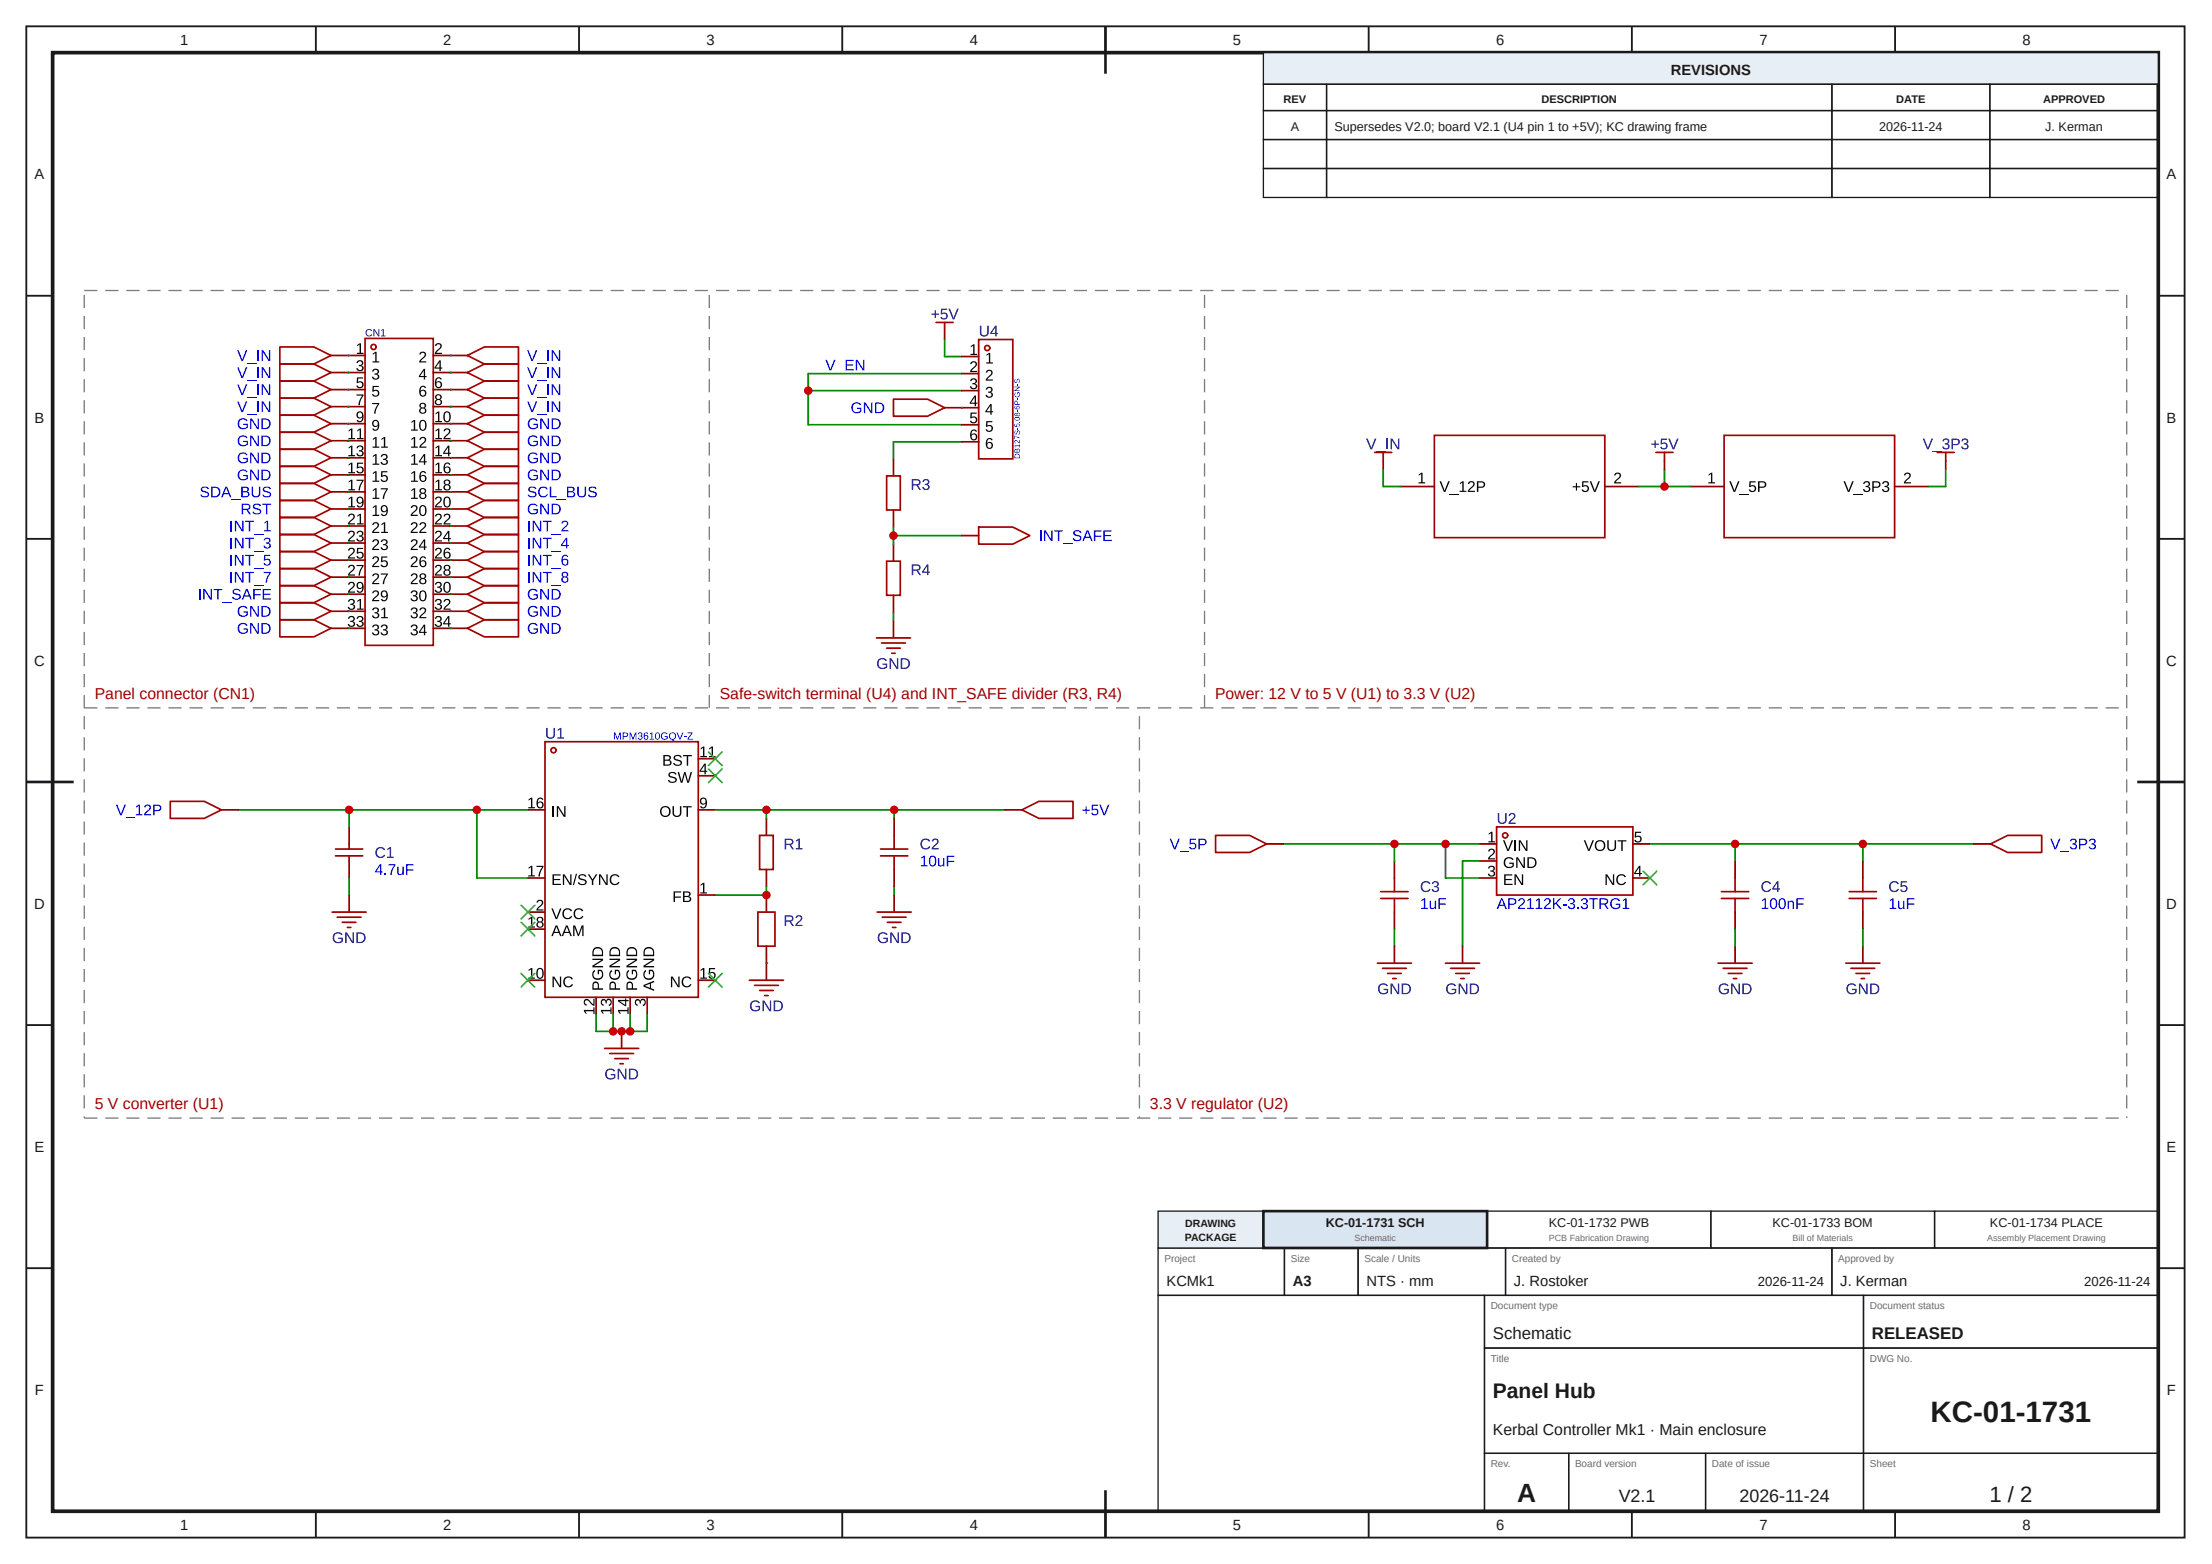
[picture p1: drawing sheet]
<svg xmlns="http://www.w3.org/2000/svg" width="420mm" height="297mm" viewBox="0 0 420 297" stroke-linecap="round" stroke-linejoin="round" font-family="sans-serif">
<defs><g id="words">
<text font-size="5.6" fill="#1a1a1a" x="366.7" y="270">KC-01-1731</text>
<text font-size="5" fill="#1a1a1a" x="288.2" y="285.2">A</text>
<text font-size="4.2" fill="#1a1a1a" x="377.9" y="285.2">1 / 2</text>
<text font-size="4" fill="#1a1a1a" x="283.6" y="265.5">Panel Hub</text>
<g font-size="3.4" fill="#1a1a1a">
<text x="307.5" y="285.2">V2.1</text>
<text x="330.4" y="285.2">2026-11-24</text>
</g>
<g font-size="3.2" fill="#1a1a1a">
<text x="283.6" y="254.2">Schematic</text>
<text x="355.6" y="254.2">RELEASED</text>
</g>
<g font-size="3" fill="#a10000">
<text x="18" y="132.7">Panel connector (CN1)</text>
<text x="136.7" y="132.7">Safe-switch terminal (U4) and INT_SAFE divider (R3, R4)</text>
<text x="230.8" y="132.7">Power: 12 V to 5 V (U1) to 3.3 V (U2)</text>
<text x="18" y="210.6">5 V converter (U1)</text>
<text x="218.4" y="210.6">3.3 V regulator (U2)</text>
</g>
<text font-size="3" fill="#1a1a1a" x="283.6" y="272.5">Kerbal Controller Mk1 · Main enclosure</text>
<g font-size="2.8" fill="#1a1a1a">
<text x="34.2" y="8.6">1</text>
<text x="84.2" y="8.6">2</text>
<text x="134.2" y="8.6">3</text>
<text x="184.2" y="8.6">4</text>
<text x="234.2" y="8.6">5</text>
<text x="284.2" y="8.6">6</text>
<text x="334.2" y="8.6">7</text>
<text x="384.2" y="8.6">8</text>
<text x="317.4" y="14.3">REVISIONS</text>
<text x="6.6" y="34.1">A</text>
<text x="411.6" y="34.1">A</text>
<text x="6.6" y="80.2">B</text>
<text x="411.6" y="80.2">B</text>
<text x="6.5" y="126.4">C</text>
<text x="411.5" y="126.4">C</text>
<text x="6.5" y="172.6">D</text>
<text x="411.5" y="172.6">D</text>
<text x="6.6" y="218.7">E</text>
<text x="411.6" y="218.7">E</text>
<text x="221.6" y="244.2">KCMk1</text>
<text x="245.6" y="244.2">A3</text>
<text x="259.6" y="244.2">NTS · mm</text>
<text x="287.6" y="244.2">J. Rostoker</text>
<text x="349.6" y="244.2">J. Kerman</text>
<text x="6.6" y="264.9">F</text>
<text x="411.6" y="264.9">F</text>
<text x="34.2" y="290.6">1</text>
<text x="84.2" y="290.6">2</text>
<text x="134.2" y="290.6">3</text>
<text x="184.2" y="290.6">4</text>
<text x="234.2" y="290.6">5</text>
<text x="284.2" y="290.6">6</text>
<text x="334.2" y="290.6">7</text>
<text x="384.2" y="290.6">8</text>
</g>
<g font-size="2.5" fill="#1a1a1a">
<text x="333.9" y="244.2">2026-11-24</text>
<text x="395.9" y="244.2">2026-11-24</text>
</g>
<g font-size="2.4" fill="#1a1a1a">
<text x="245.2" y="24.9">A</text>
<text x="253.5" y="24.9">Supersedes V2.0; board V2.1 (U4 pin 1 to +5V); KC drawing frame</text>
<text x="357" y="24.9">2026-11-24</text>
<text x="388.5" y="24.9">J. Kerman</text>
<text x="251.9" y="233">KC-01-1731 SCH</text>
<text x="294.2" y="233">KC-01-1732 PWB</text>
<text x="336.7" y="233">KC-01-1733 BOM</text>
<text x="378" y="233">KC-01-1734 PLACE</text>
</g>
<g font-size="2.1" fill="#1a1a1a">
<text x="243.8" y="19.6">REV</text>
<text x="292.8" y="19.6">DESCRIPTION</text>
<text x="360.2" y="19.6">DATE</text>
<text x="388.1" y="19.6">APPROVED</text>
</g>
<g font-size="2" fill="#1a1a1a">
<text x="225.2" y="233">DRAWING</text>
<text x="225.1" y="235.6">PACKAGE</text>
</g>
<g font-size="1.9" fill="#6b6b6b">
<text x="221.2" y="239.6">Project</text>
<text x="245.2" y="239.6">Size</text>
<text x="259.2" y="239.6">Scale / Units</text>
<text x="287.2" y="239.6">Created by</text>
<text x="349.2" y="239.6">Approved by</text>
<text x="283.2" y="248.6">Document type</text>
<text x="355.2" y="248.6">Document status</text>
<text x="283.2" y="258.6">Title</text>
<text x="355.2" y="258.6">DWG No.</text>
<text x="283.2" y="278.6">Rev.</text>
<text x="299.2" y="278.6">Board version</text>
<text x="325.2" y="278.6">Date of issue</text>
<text x="355.2" y="278.6">Sheet</text>
</g>
<g font-size="1.7" fill="#6b6b6b">
<text x="257.3" y="235.7">Schematic</text>
<text x="294.2" y="235.7">PCB Fabrication Drawing</text>
<text x="340.5" y="235.7">Bill of Materials</text>
<text x="377.5" y="235.7">Assembly Placement Drawing</text>
</g>
</g></defs>
<g fill="none" stroke="#1a1a1a" stroke-width=".35">
<path d="M5 5h410v287h-410zM60 5v5M110 5v5M160 5v5M210 5v5M260 5v5M310 5v5M360 5v5M5 56.2h5M410 56.2h5M5 102.3h5M410 102.3h5"/>
<path d="M5 148.5h5M410 148.5h5M5 194.7h5M410 194.7h5M5 240.8h5M410 240.8h5M60 287v5M110 287v5M160 287v5M210 287v5M260 287v5M310 287v5"/>
<path d="M360 287v5"/>
</g>
<path d="M10 10h400v277h-400z" fill="none" stroke="#1a1a1a" stroke-width=".7" stroke-linecap="butt"/>
<path d="M210 5v9M5 148.5h9M406 148.5h9M210 283v9" fill="none" stroke="#1a1a1a" stroke-width=".5"/>
<path d="M240 10h170v6h-170z" fill="#e8eef5"/>
<g fill="none" stroke="#1a1a1a" stroke-width=".25">
<path d="M240 10h170v6h-170zM240 16h12v5h-12zM252 16h96v5h-96zM348 16h30v5h-30zM378 16h32v5h-32zM240 21h12v5.5h-12zM240 26.5h12v5.5h-12zM240 32h12v5.5h-12zM252 21h96v5.5h-96zM252 26.5h96v5.5h-96zM252 32h96v5.5h-96zM348 21h30v5.5h-30z"/>
<path d="M348 26.5h30v5.5h-30zM348 32h30v5.5h-30zM378 21h32v5.5h-32zM378 26.5h32v5.5h-32zM378 32h32v5.5h-32zM220 237h24v9h-24zM244 237h14v9h-14zM258 237h28v9h-28zM286 237h62v9h-62zM348 237h62v9h-62zM220 246h62v41h-62zM282 246h72v10h-72z"/>
<path d="M282 256h72v20h-72zM354 246h56v10h-56zM354 256h56v20h-56zM282 276h16v11h-16zM298 276h26v11h-26zM324 276h30v11h-30zM354 276h56v11h-56z"/>
</g>
<path d="M220 230h20v7h-20z" fill="#e8eef5"/>
<path d="M220 230h20v7h-20z" fill="none" stroke="#1a1a1a" stroke-width=".25"/>
<path d="M240 230h42.5v7h-42.5z" fill="#d9e6f2"/>
<path d="M240 230h42.5v7h-42.5z" fill="none" stroke="#1a1a1a" stroke-width=".5"/>
<path d="M282.5 230h42.5v7h-42.5zM325 230h42.5v7h-42.5zM367.5 230h42.5v7h-42.5z" fill="none" stroke="#1a1a1a" stroke-width=".25"/>
<path d="M34.1 59.2h82.5v66.2h-82.5z" fill="#fff"/>
<path d="M85.5 67.5h3.3" fill="none" stroke="#870000" stroke-width=".32"/>
<path d="M88.8 67.5l3.2-1.6h6.5v3.2h-6.5z" fill="none" stroke="#a10000" stroke-width=".32"/>
<g fill="#00f">
<path d="M100.1 66.5h.3l.7 1.8 .7-1.8h.3l-.9 2h-.3z"/>
<path d="M102 68.9h1.7v.2h-1.7z"/>
</g>
<path d="M104.1 66.5v2" fill="none" stroke="#00f" stroke-width=".27"/>
<path d="M104.8 66.5h.3l1.1 1.8v-1.8h.2v2h-.3l-1.1-1.7v1.7h-.2z" fill="#00f"/>
<path d="M62.9 67.5h3.2" fill="none" stroke="#870000" stroke-width=".32"/>
<path d="M53.2 65.9h6.4l3.3 1.6-3.3 1.6h-6.4z" fill="none" stroke="#a10000" stroke-width=".32"/>
<g fill="#00f">
<path d="M45 66.5h.3l.7 1.8 .7-1.8h.3l-.8 2h-.3z"/>
<path d="M47 68.9h1.7v.2h-1.7z"/>
</g>
<path d="M49 66.5v2" fill="none" stroke="#00f" stroke-width=".27"/>
<path d="M49.7 66.5h.3l1.1 1.8v-1.8h.2v2h-.3l-1.1-1.7v1.7h-.2z" fill="#00f"/>
<path d="M85.5 70.7h3.3" fill="none" stroke="#870000" stroke-width=".32"/>
<path d="M88.8 70.7l3.2-1.6h6.5v3.3h-6.5z" fill="none" stroke="#a10000" stroke-width=".32"/>
<g fill="#00f">
<path d="M100.1 69.8h.3l.7 1.7 .7-1.7h.3l-.9 2h-.3z"/>
<path d="M102 72.2h1.7v.2h-1.7z"/>
</g>
<path d="M104.1 69.8v2" fill="none" stroke="#00f" stroke-width=".27"/>
<path d="M104.8 69.8h.3l1.1 1.7v-1.7h.2v2h-.3l-1.1-1.8v1.8h-.2z" fill="#00f"/>
<path d="M62.9 70.7h3.2" fill="none" stroke="#870000" stroke-width=".32"/>
<path d="M53.2 69.1h6.4l3.3 1.6-3.3 1.7h-6.4z" fill="none" stroke="#a10000" stroke-width=".32"/>
<g fill="#00f">
<path d="M45 69.8h.3l.7 1.7 .7-1.7h.3l-.8 2h-.3z"/>
<path d="M47 72.2h1.7v.2h-1.7z"/>
</g>
<path d="M49 69.8v2" fill="none" stroke="#00f" stroke-width=".27"/>
<path d="M49.7 69.8h.3l1.1 1.7v-1.7h.2v2h-.3l-1.1-1.8v1.8h-.2z" fill="#00f"/>
<path d="M85.5 74h3.3" fill="none" stroke="#870000" stroke-width=".32"/>
<path d="M88.8 74l3.2-1.6h6.5v3.2h-6.5z" fill="none" stroke="#a10000" stroke-width=".32"/>
<g fill="#00f">
<path d="M100.1 73h.3l.7 1.8 .7-1.8h.3l-.9 2h-.3z"/>
<path d="M102 75.4h1.7v.2h-1.7z"/>
</g>
<path d="M104.1 73v2" fill="none" stroke="#00f" stroke-width=".27"/>
<path d="M104.8 73h.3l1.1 1.7v-1.7h.2v2h-.3l-1.1-1.7v1.7h-.2z" fill="#00f"/>
<path d="M62.9 74h3.2" fill="none" stroke="#870000" stroke-width=".32"/>
<path d="M53.2 72.4h6.4l3.3 1.6-3.3 1.6h-6.4z" fill="none" stroke="#a10000" stroke-width=".32"/>
<g fill="#00f">
<path d="M45 73h.3l.7 1.8 .7-1.8h.3l-.8 2h-.3z"/>
<path d="M47 75.4h1.7v.2h-1.7z"/>
</g>
<path d="M49 73v2" fill="none" stroke="#00f" stroke-width=".27"/>
<path d="M49.7 73h.3l1.1 1.7v-1.7h.2v2h-.3l-1.1-1.7v1.7h-.2z" fill="#00f"/>
<path d="M85.5 77.2h3.3" fill="none" stroke="#870000" stroke-width=".32"/>
<path d="M88.8 77.2l3.2-1.6h6.5v3.2h-6.5z" fill="none" stroke="#a10000" stroke-width=".32"/>
<g fill="#00f">
<path d="M100.1 76.2h.3l.7 1.8 .7-1.8h.3l-.9 2.1h-.3z"/>
<path d="M102 78.7h1.7v.1h-1.7z"/>
</g>
<path d="M104.1 76.2v2.1" fill="none" stroke="#00f" stroke-width=".27"/>
<path d="M104.8 76.2h.3l1.1 1.8v-1.8h.2v2.1h-.3l-1.1-1.8v1.8h-.2z" fill="#00f"/>
<path d="M62.9 77.2h3.2" fill="none" stroke="#870000" stroke-width=".32"/>
<path d="M53.2 75.6h6.4l3.3 1.6-3.3 1.6h-6.4z" fill="none" stroke="#a10000" stroke-width=".32"/>
<g fill="#00f">
<path d="M45 76.2h.3l.7 1.8 .7-1.8h.3l-.8 2.1h-.3z"/>
<path d="M47 78.7h1.7v.1h-1.7z"/>
</g>
<path d="M49 76.2v2.1" fill="none" stroke="#00f" stroke-width=".27"/>
<path d="M49.7 76.2h.3l1.1 1.8v-1.8h.2v2.1h-.3l-1.1-1.8v1.8h-.2z" fill="#00f"/>
<path d="M85.5 80.5h3.3" fill="none" stroke="#870000" stroke-width=".32"/>
<path d="M88.8 80.5l3.2-1.7h6.5v3.3h-6.5z" fill="none" stroke="#a10000" stroke-width=".32"/>
<g fill="#00f">
<path d="M100.5 79.7a1.06 1.06 0 0 1 1.6 .2l-.2 .1a.78 .78 0 0 0-1.1-.2 .78 .78 0 0 0-.2 1.1 .86 .86 0 0 0 1.3 .2v-.4h-.6v-.2h.9v.7a1.11 1.11 0 0 1-1.6 .1 1.11 1.11 0 0 1-.1-1.6z"/>
<path d="M102.6 79.5h.4l1.1 1.7-.1-1.7h.3v2h-.3l-1.1-1.7v1.7h-.3z"/>
<path d="M104.8 79.5a1.59 1.59 0 0 1 1.6 .4 1.03 1.03 0 0 1-.9 1.6h-.7zM105 79.7v1.6a.86 .86 0 0 0 1.2-.8 .86 .86 0 0 0-1.2-.8z"/>
</g>
<path d="M62.9 80.5h3.2" fill="none" stroke="#870000" stroke-width=".32"/>
<path d="M53.2 78.8h6.4l3.3 1.7-3.3 1.6h-6.4z" fill="none" stroke="#a10000" stroke-width=".32"/>
<g fill="#00f">
<path d="M45.4 79.7a1.06 1.06 0 0 1 1.6 .2l-.2 .1a.78 .78 0 0 0-1.1-.2 .78 .78 0 0 0-.2 1.1 .86 .86 0 0 0 1.3 .2v-.4h-.6v-.2h.9v.7a1.11 1.11 0 0 1-1.6 .1 1.11 1.11 0 0 1-.1-1.6z"/>
<path d="M47.5 79.5h.4l1.1 1.7-.1-1.7h.3v2h-.4l-1-1.7v1.7h-.3z"/>
<path d="M49.7 79.5a1.59 1.59 0 0 1 1.6 .4 1.03 1.03 0 0 1-.9 1.6h-.7zM49.9 79.7v1.6a.86 .86 0 0 0 1.2-.8 .86 .86 0 0 0-1.2-.8z"/>
</g>
<path d="M85.5 83.7h3.3" fill="none" stroke="#870000" stroke-width=".32"/>
<path d="M88.8 83.7l3.2-1.6h6.5v3.2h-6.5z" fill="none" stroke="#a10000" stroke-width=".32"/>
<g fill="#00f">
<path d="M100.5 82.9a1.06 1.06 0 0 1 1.6 .2l-.2 .1a.78 .78 0 0 0-1.1-.2 .78 .78 0 0 0-.2 1.1 .86 .86 0 0 0 1.3 .2v-.4h-.6v-.2h.9v.7a1.11 1.11 0 0 1-1.6 .1 1.11 1.11 0 0 1-.1-1.6z"/>
<path d="M102.6 82.7h.4l1.1 1.7-.1-1.7h.3v2h-.3l-1.1-1.7v1.7h-.3z"/>
<path d="M104.8 82.7a1.59 1.59 0 0 1 1.6 .5 1.03 1.03 0 0 1-.9 1.5h-.7zM105 82.9v1.6a.86 .86 0 0 0 1.2-.8 .86 .86 0 0 0-1.2-.8z"/>
</g>
<path d="M62.9 83.7h3.2" fill="none" stroke="#870000" stroke-width=".32"/>
<path d="M53.2 82.1h6.4l3.3 1.6-3.3 1.6h-6.4z" fill="none" stroke="#a10000" stroke-width=".32"/>
<g fill="#00f">
<path d="M45.4 82.9a1.06 1.06 0 0 1 1.6 .2l-.2 .1a.78 .78 0 0 0-1.1-.2 .78 .78 0 0 0-.2 1.1 .86 .86 0 0 0 1.3 .2v-.4h-.6v-.2h.9v.7a1.11 1.11 0 0 1-1.6 .1 1.11 1.11 0 0 1-.1-1.6z"/>
<path d="M47.5 82.7h.4l1.1 1.7-.1-1.7h.3v2h-.4l-1-1.7v1.7h-.3z"/>
<path d="M49.7 82.7a1.59 1.59 0 0 1 1.6 .5 1.03 1.03 0 0 1-.9 1.5h-.7zM49.9 82.9v1.6a.86 .86 0 0 0 1.2-.8 .86 .86 0 0 0-1.2-.8z"/>
</g>
<path d="M85.5 86.9h3.3" fill="none" stroke="#870000" stroke-width=".32"/>
<path d="M88.8 86.9l3.2-1.6h6.5v3.3h-6.5z" fill="none" stroke="#a10000" stroke-width=".32"/>
<g fill="#00f">
<path d="M100.5 86.2a1.06 1.06 0 0 1 1.6 .2l-.2 .1a.78 .78 0 0 0-1.1-.2 .78 .78 0 0 0-.2 1.1 .86 .86 0 0 0 1.3 .1v-.3h-.6v-.2h.9v.7a1.11 1.11 0 0 1-1.6 .1 1.11 1.11 0 0 1-.1-1.6z"/>
<path d="M102.6 85.9h.4l1.1 1.8-.1-1.8h.3v2.1h-.3l-1.1-1.8v1.8h-.3z"/>
<path d="M104.8 85.9a1.59 1.59 0 0 1 1.6 .5 1.03 1.03 0 0 1-.9 1.6h-.7zM105 86.2v1.5a.86 .86 0 0 0 1.2-.7 .86 .86 0 0 0-1.2-.8z"/>
</g>
<path d="M62.9 86.9h3.2" fill="none" stroke="#870000" stroke-width=".32"/>
<path d="M53.2 85.3h6.4l3.3 1.6-3.3 1.7h-6.4z" fill="none" stroke="#a10000" stroke-width=".32"/>
<g fill="#00f">
<path d="M45.4 86.2a1.06 1.06 0 0 1 1.6 .2l-.2 .1a.78 .78 0 0 0-1.1-.2 .78 .78 0 0 0-.2 1.1 .86 .86 0 0 0 1.3 .1v-.3h-.6v-.2h.9v.7a1.11 1.11 0 0 1-1.6 .1 1.11 1.11 0 0 1-.1-1.6z"/>
<path d="M47.5 85.9h.4l1.1 1.8-.1-1.8h.3v2.1h-.4l-1-1.8v1.8h-.3z"/>
<path d="M49.7 85.9a1.59 1.59 0 0 1 1.6 .5 1.03 1.03 0 0 1-.9 1.6h-.7zM49.9 86.2v1.5a.86 .86 0 0 0 1.2-.7 .86 .86 0 0 0-1.2-.8z"/>
</g>
<path d="M85.5 90.2h3.3" fill="none" stroke="#870000" stroke-width=".32"/>
<path d="M88.8 90.2l3.2-1.6h6.5v3.2h-6.5z" fill="none" stroke="#a10000" stroke-width=".32"/>
<g fill="#00f">
<path d="M100.5 89.4a1.06 1.06 0 0 1 1.6 .2l-.2 .1a.78 .78 0 0 0-1.1-.2 .78 .78 0 0 0-.2 1.1 .86 .86 0 0 0 1.3 .2v-.4h-.6v-.2h.9v.7a1.11 1.11 0 0 1-1.6 .1 1.11 1.11 0 0 1-.1-1.6z"/>
<path d="M102.6 89.2h.4l1.1 1.7-.1-1.7h.3v2h-.3l-1.1-1.7v1.7h-.3z"/>
<path d="M104.8 89.2a1.59 1.59 0 0 1 1.6 .4 1.03 1.03 0 0 1-.9 1.6h-.7zM105 89.4v1.6a.86 .86 0 0 0 1.2-.8 .86 .86 0 0 0-1.2-.8z"/>
</g>
<path d="M62.9 90.2h3.2" fill="none" stroke="#870000" stroke-width=".32"/>
<path d="M53.2 88.6h6.4l3.3 1.6-3.3 1.6h-6.4z" fill="none" stroke="#a10000" stroke-width=".32"/>
<g fill="#00f">
<path d="M45.4 89.4a1.06 1.06 0 0 1 1.6 .2l-.2 .1a.78 .78 0 0 0-1.1-.2 .78 .78 0 0 0-.2 1.1 .86 .86 0 0 0 1.3 .2v-.4h-.6v-.2h.9v.7a1.11 1.11 0 0 1-1.6 .1 1.11 1.11 0 0 1-.1-1.6z"/>
<path d="M47.5 89.2h.4l1.1 1.7-.1-1.7h.3v2h-.4l-1-1.7v1.7h-.3z"/>
<path d="M49.7 89.2a1.59 1.59 0 0 1 1.6 .4 1.03 1.03 0 0 1-.9 1.6h-.7zM49.9 89.4v1.6a.86 .86 0 0 0 1.2-.8 .86 .86 0 0 0-1.2-.8z"/>
</g>
<path d="M62.9 93.4h3.2" fill="none" stroke="#870000" stroke-width=".32"/>
<path d="M53.2 91.8h6.4l3.3 1.6-3.3 1.6h-6.4z" fill="none" stroke="#a10000" stroke-width=".32"/>
<g fill="#00f">
<path d="M38.2 92.6a.91 .91 0 0 1 1.5 .3h-.3a.49 .49 0 0 0-.5-.3 .49 .49 0 0 0-.4 .5l.5 .2a.62 .62 0 0 1 .7 .6 .62 .62 0 0 1-.8 .6 .74 .74 0 0 1-.9-.5l.3-.1a.57 .57 0 0 0 .6 .4 .57 .57 0 0 0 .5-.6l-.4-.2a.65 .65 0 0 1-.7-.2 .65 .65 0 0 1-.1-.7z"/>
<path d="M43.9 94.8h1.7v.2h-1.7z"/>
<path d="M47.8 92.4h.3v1.3a.56 .56 0 0 0 .5 .5 .56 .56 0 0 0 .6-.5v-1.3h.3v1.3a.84 .84 0 0 1-.9 .8 .84 .84 0 0 1-.8-.8z"/>
<path d="M50 92.6a.91 .91 0 0 1 1.5 .3h-.3a.49 .49 0 0 0-.6-.3 .49 .49 0 0 0-.4 .5l.5 .2a.62 .62 0 0 1 .8 .6 .62 .62 0 0 1-.8 .6 .74 .74 0 0 1-.9-.5l.3-.1a.57 .57 0 0 0 .6 .4 .57 .57 0 0 0 .5-.6l-.4-.2a.65 .65 0 0 1-.7-.2 .65 .65 0 0 1-.1-.7z"/>
<path d="M40.1 92.4a1.59 1.59 0 0 1 1.6 .5 1.03 1.03 0 0 1-.8 1.5h-.8zM40.4 92.6v1.6a.86 .86 0 0 0 1.2-.8 .86 .86 0 0 0-1.2-.8z"/>
<path d="M42.8 92.4h.3l.9 2h-.3l-.3-.5h-.9l-.2 .5h-.3zM43 92.6l-.4 1h.8z"/>
<path d="M45.8 92.4a1.33 1.33 0 0 1 1.4 .3l.1 .4-.4 .3a.55 .55 0 0 1 .5 .6 .55 .55 0 0 1-.7 .4h-.9zM46.1 92.6v.7h.5a.34 .34 0 0 0 .4-.3 .34 .34 0 0 0-.4-.4zM46.1 93.5v.7h.5a.38 .38 0 0 0 .5-.1 .38 .38 0 0 0 0-.4z"/>
</g>
<path d="M85.5 93.4h3.3" fill="none" stroke="#870000" stroke-width=".32"/>
<path d="M88.8 93.4l3.2-1.6h6.5v3.2h-6.5z" fill="none" stroke="#a10000" stroke-width=".32"/>
<g fill="#00f">
<path d="M100.4 92.6a.91 .91 0 0 1 1.5 .3h-.3a.49 .49 0 0 0-.5-.3 .49 .49 0 0 0-.4 .5l.5 .2a.62 .62 0 0 1 .7 .6 .62 .62 0 0 1-.8 .6 .74 .74 0 0 1-.9-.5l.3-.1a.57 .57 0 0 0 .6 .4 .57 .57 0 0 0 .5-.6l-.4-.2a.65 .65 0 0 1-.7-.2 .65 .65 0 0 1-.1-.7z"/>
<path d="M102.5 92.7a1.01 1.01 0 0 1 1.6 .2l-.3 .1a.76 .76 0 0 0-1.1-.2 .76 .76 0 0 0-.1 1.1l.4 .3a.7 .7 0 0 0 .9-.4l.2 .1a1.04 1.04 0 0 1-1.6 .4 1.04 1.04 0 0 1 0-1.6z"/>
<path d="M104.4 92.4h.3v1.8h1v.2h-1.3z"/>
<path d="M105.8 94.8h1.7v.2h-1.7z"/>
<path d="M109.7 92.4h.2v1.3a.56 .56 0 0 0 .6 .5 .56 .56 0 0 0 .6-.5v-1.3h.2v1.3a.84 .84 0 0 1-.8 .8 .84 .84 0 0 1-.8-.8z"/>
<path d="M111.9 92.6a.91 .91 0 0 1 1.4 .3h-.2a.49 .49 0 0 0-.6-.3 .49 .49 0 0 0-.4 .5l.5 .2a.62 .62 0 0 1 .8 .6 .62 .62 0 0 1-.8 .6 .74 .74 0 0 1-.9-.5l.3-.1a.57 .57 0 0 0 .6 .4 .57 .57 0 0 0 .5-.6l-.5-.2a.65 .65 0 0 1-.6-.2 .65 .65 0 0 1-.1-.7z"/>
<path d="M107.7 92.4a1.33 1.33 0 0 1 1.4 .3v.4l-.3 .3a.55 .55 0 0 1 .5 .6 .55 .55 0 0 1-.8 .4h-.8zM108 92.6v.7h.5a.34 .34 0 0 0 .4-.3 .34 .34 0 0 0-.4-.4zM108 93.5v.7h.5a.38 .38 0 0 0 .4-.1 .38 .38 0 0 0 .1-.4z"/>
</g>
<path d="M62.9 96.7h3.2" fill="none" stroke="#870000" stroke-width=".32"/>
<path d="M53.2 95h6.4l3.3 1.7-3.3 1.6h-6.4z" fill="none" stroke="#a10000" stroke-width=".32"/>
<g fill="#00f">
<path d="M48.1 95.9a.91 .91 0 0 1 1.5 .2h-.3a.49 .49 0 0 0-.5-.3 .49 .49 0 0 0-.4 .5l.5 .2a.62 .62 0 0 1 .7 .7 .62 .62 0 0 1-.8 .5 .74 .74 0 0 1-.9-.5l.3-.1a.57 .57 0 0 0 .6 .5 .57 .57 0 0 0 .5-.6l-.4-.2a.65 .65 0 0 1-.7-.2 .65 .65 0 0 1-.1-.7z"/>
<path d="M49.8 95.7h1.7v.2h-.7v1.8h-.3v-1.8h-.7z"/>
<path d="M45.9 95.7h1a.59 .59 0 0 1 .7 .4 .59 .59 0 0 1-.5 .7l.6 .9h-.3l-.6-.9h-.6v.9h-.3zM46.2 95.9v.7h.7a.38 .38 0 0 0 .4-.4 .38 .38 0 0 0-.5-.3z"/>
</g>
<path d="M85.5 96.7h3.3" fill="none" stroke="#870000" stroke-width=".32"/>
<path d="M88.8 96.7l3.2-1.7h6.5v3.3h-6.5z" fill="none" stroke="#a10000" stroke-width=".32"/>
<g fill="#00f">
<path d="M100.5 95.9a1.06 1.06 0 0 1 1.6 .2l-.2 .1a.78 .78 0 0 0-1.1-.2 .78 .78 0 0 0-.2 1.1 .86 .86 0 0 0 1.3 .2v-.4h-.6v-.2h.9v.7a1.11 1.11 0 0 1-1.6 .1 1.11 1.11 0 0 1-.1-1.6z"/>
<path d="M102.6 95.7h.4l1.1 1.7-.1-1.7h.3v2h-.3l-1.1-1.7v1.7h-.3z"/>
<path d="M104.8 95.7a1.59 1.59 0 0 1 1.6 .4 1.03 1.03 0 0 1-.9 1.6h-.7zM105 95.9v1.6a.86 .86 0 0 0 1.2-.8 .86 .86 0 0 0-1.2-.8z"/>
</g>
<path d="M62.9 99.9h3.2" fill="none" stroke="#870000" stroke-width=".32"/>
<path d="M53.2 98.3h6.4l3.3 1.6-3.3 1.6h-6.4z" fill="none" stroke="#a10000" stroke-width=".32"/>
<path d="M44 98.9v2" fill="none" stroke="#00f" stroke-width=".27"/>
<g fill="#00f">
<path d="M44.6 98.9h.3l1.1 1.7v-1.7h.3v2h-.4l-1-1.7v1.7h-.3z"/>
<path d="M46.6 98.9h1.6v.2h-.7v1.8h-.2v-1.8h-.7z"/>
<path d="M48.3 101.3h1.7v.2h-1.7z"/>
<path d="M50.2 99.2l.5-.3h.2v1.8h.5v.2h-1.2v-.2h.5v-1.6l-.5 .4z"/>
</g>
<path d="M85.5 99.9h3.3" fill="none" stroke="#870000" stroke-width=".32"/>
<path d="M88.8 99.9l3.2-1.6h6.5v3.2h-6.5z" fill="none" stroke="#a10000" stroke-width=".32"/>
<path d="M100.5 98.9v2" fill="none" stroke="#00f" stroke-width=".27"/>
<g fill="#00f">
<path d="M101.2 98.9h.3l1.1 1.7v-1.7h.2v2h-.3l-1.1-1.7v1.7h-.2z"/>
<path d="M103.1 98.9h1.7v.2h-.7v1.8h-.3v-1.8h-.7z"/>
<path d="M104.8 101.3h1.7v.2h-1.7z"/>
<path d="M106.9 99a.65 .65 0 0 1 1 .1 .65 .65 0 0 1-.4 1l-.6 .6h1.1v.2h-1.4l.1-.3 .5-.5a.6 .6 0 0 0 .3-1l-.5 .1-.1 .2h-.2z"/>
</g>
<path d="M62.9 103.1h3.2" fill="none" stroke="#870000" stroke-width=".32"/>
<path d="M53.2 101.5h6.4l3.3 1.6-3.3 1.6h-6.4z" fill="none" stroke="#a10000" stroke-width=".32"/>
<path d="M44 102.1v2.1" fill="none" stroke="#00f" stroke-width=".27"/>
<g fill="#00f">
<path d="M44.6 102.1h.3l1.1 1.8v-1.8h.3v2.1h-.4l-1-1.8v1.8h-.3z"/>
<path d="M46.6 102.1h1.6v.3h-.7v1.8h-.2v-1.8h-.7z"/>
<path d="M48.3 104.6h1.7v.1h-1.7z"/>
<path d="M50.3 102.2a.58 .58 0 0 1 .9 0 .58 .58 0 0 1-.2 .9 .57 .57 0 0 1 .4 .8 .57 .57 0 0 1-.8 .3l-.5-.4v-.2h.2a.41 .41 0 0 0 .6 .4 .41 .41 0 0 0 .2-.7l-.6-.1v-.2a.39 .39 0 0 0 .6-.2 .39 .39 0 0 0-.3-.5 .39 .39 0 0 0-.5 .3h-.2z"/>
</g>
<path d="M85.5 103.1h3.3" fill="none" stroke="#870000" stroke-width=".32"/>
<path d="M88.8 103.1l3.2-1.6h6.5v3.2h-6.5z" fill="none" stroke="#a10000" stroke-width=".32"/>
<path d="M100.5 102.1v2.1" fill="none" stroke="#00f" stroke-width=".27"/>
<g fill="#00f">
<path d="M101.2 102.1h.3l1.1 1.8v-1.8h.2v2.1h-.3l-1.1-1.8v1.8h-.2z"/>
<path d="M103.1 102.1h1.7v.3h-.7v1.8h-.3v-1.8h-.7z"/>
<path d="M104.8 104.6h1.7v.1h-1.7z"/>
<path d="M107.5 102.1h.3v1.4h.2v.2h-.2v.5h-.3v-.5h-.9v-.2zM107.5 102.4l-.7 1.1h.7z"/>
</g>
<path d="M62.9 106.4h3.2" fill="none" stroke="#870000" stroke-width=".32"/>
<path d="M53.2 104.7h6.4l3.3 1.7-3.3 1.6h-6.4z" fill="none" stroke="#a10000" stroke-width=".32"/>
<path d="M44 105.4v2" fill="none" stroke="#00f" stroke-width=".27"/>
<g fill="#00f">
<path d="M44.6 105.4h.3l1.1 1.7v-1.7h.3v2h-.4l-1-1.7v1.7h-.3z"/>
<path d="M46.6 105.4h1.6v.2h-.7v1.8h-.2v-1.8h-.7z"/>
<path d="M48.3 107.8h1.7v.2h-1.7z"/>
<path d="M50.2 105.4h1.1v.2h-.9v.6a.7 .7 0 0 1 1 .3 .7 .7 0 0 1-.5 1 .7 .7 0 0 1-.8-.6h.2a.45 .45 0 0 0 .7 .2 .45 .45 0 0 0 .1-.7 .45 .45 0 0 0-.7 .1h-.3z"/>
</g>
<path d="M85.5 106.4h3.3" fill="none" stroke="#870000" stroke-width=".32"/>
<path d="M88.8 106.4l3.2-1.7h6.5v3.3h-6.5z" fill="none" stroke="#a10000" stroke-width=".32"/>
<path d="M100.5 105.4v2" fill="none" stroke="#00f" stroke-width=".27"/>
<g fill="#00f">
<path d="M101.2 105.4h.3l1.1 1.7v-1.7h.2v2h-.3l-1.1-1.7v1.7h-.2z"/>
<path d="M103.1 105.4h1.7v.2h-.7v1.8h-.3v-1.8h-.7z"/>
<path d="M104.8 107.8h1.7v.2h-1.7z"/>
<path d="M107 105.5a.63 .63 0 0 1 .9 .3h-.2a.42 .42 0 0 0-.5-.2 .42 .42 0 0 0-.3 .5v.3a.65 .65 0 0 1 1 .1 .65 .65 0 0 1-.3 .9 .65 .65 0 0 1-.9-.4v-.9zM106.9 106.7a.43 .43 0 0 0 .8 0 .43 .43 0 0 0-.8 0z"/>
</g>
<path d="M62.9 109.6h3.2" fill="none" stroke="#870000" stroke-width=".32"/>
<path d="M53.2 108h6.4l3.3 1.6-3.3 1.6h-6.4z" fill="none" stroke="#a10000" stroke-width=".32"/>
<path d="M44 108.6v2" fill="none" stroke="#00f" stroke-width=".27"/>
<g fill="#00f">
<path d="M44.6 108.6h.3l1.1 1.7v-1.7h.3v2h-.4l-1-1.7v1.7h-.3z"/>
<path d="M46.6 108.6h1.6v.2h-.7v1.8h-.2v-1.8h-.7z"/>
<path d="M48.3 111h1.7v.2h-1.7z"/>
<path d="M50.1 108.6h1.3l-.6 1.3-.1 .7h-.2v-.5l.7-1.3h-1.1z"/>
</g>
<path d="M85.5 109.6h3.3" fill="none" stroke="#870000" stroke-width=".32"/>
<path d="M88.8 109.6l3.2-1.6h6.5v3.2h-6.5z" fill="none" stroke="#a10000" stroke-width=".32"/>
<path d="M100.5 108.6v2" fill="none" stroke="#00f" stroke-width=".27"/>
<g fill="#00f">
<path d="M101.2 108.6h.3l1.1 1.7v-1.7h.2v2h-.3l-1.1-1.7v1.7h-.2z"/>
<path d="M103.1 108.6h1.7v.2h-.7v1.8h-.3v-1.8h-.7z"/>
<path d="M104.8 111h1.7v.2h-1.7z"/>
<path d="M106.8 108.7a.58 .58 0 0 1 .9 0 .58 .58 0 0 1-.1 .9 .59 .59 0 0 1 .3 .8 .59 .59 0 0 1-.8 .2 .55 .55 0 0 1-.5-.5 .55 .55 0 0 1 .4-.5l-.3-.3zM106.9 109.1a.4 .4 0 0 0 .8 0 .4 .4 0 0 0-.8 0zM106.9 110.1a.42 .42 0 0 0 .8 0 .42 .42 0 0 0-.8 0z"/>
</g>
<path d="M62.9 112.8h3.2" fill="none" stroke="#870000" stroke-width=".32"/>
<path d="M53.2 111.2h6.4l3.3 1.6-3.3 1.7h-6.4z" fill="none" stroke="#a10000" stroke-width=".32"/>
<path d="M38 111.8v2.1" fill="none" stroke="#00f" stroke-width=".27"/>
<g fill="#00f">
<path d="M38.6 111.8h.3l1.1 1.8v-1.8h.3v2.1h-.4l-1.1-1.8 .1 1.8h-.3z"/>
<path d="M40.6 111.8h1.6v.3h-.7v1.8h-.2v-1.8h-.7z"/>
<path d="M42.3 114.3h1.7v.2h-1.7z"/>
<path d="M44.3 112.1a.91 .91 0 0 1 1.4 .2h-.3a.49 .49 0 0 0-.5-.3 .49 .49 0 0 0-.4 .5l.5 .2a.62 .62 0 0 1 .8 .7 .62 .62 0 0 1-.9 .5 .74 .74 0 0 1-.8-.5l.2-.1a.57 .57 0 0 0 .7 .4 .57 .57 0 0 0 .4-.5l-.4-.2a.65 .65 0 0 1-.7-.2 .65 .65 0 0 1 0-.7z"/>
<path d="M48.1 111.8h1.4v.3h-1.1v.7h1.1v.3h-1.1v.8h-.3z"/>
<path d="M49.9 111.8h1.5v.3h-1.2v.6h1.2v.2h-1.2v.7h1.3v.3h-1.6z"/>
<path d="M46.7 111.8h.3l.9 2.1h-.3l-.3-.6h-.9l-.2 .6h-.3zM46.9 112.1l-.4 1h.8z"/>
</g>
<path d="M85.5 112.8h3.3" fill="none" stroke="#870000" stroke-width=".32"/>
<path d="M88.8 112.8l3.2-1.6h6.5v3.3h-6.5z" fill="none" stroke="#a10000" stroke-width=".32"/>
<g fill="#00f">
<path d="M100.5 112.1a1.06 1.06 0 0 1 1.6 .2l-.2 .1a.78 .78 0 0 0-1.1-.2 .78 .78 0 0 0-.2 1.1 .86 .86 0 0 0 1.3 .2v-.4h-.6v-.2h.9v.7a1.11 1.11 0 0 1-1.6 .1 1.11 1.11 0 0 1-.1-1.6z"/>
<path d="M102.6 111.8h.4l1.1 1.8-.1-1.8h.3v2.1h-.3l-1.1-1.8v1.8h-.3z"/>
<path d="M104.8 111.8a1.59 1.59 0 0 1 1.6 .5 1.03 1.03 0 0 1-.9 1.6h-.7zM105 112.1v1.6a.86 .86 0 0 0 1.2-.8 .86 .86 0 0 0-1.2-.8z"/>
</g>
<path d="M85.5 116.1h3.3" fill="none" stroke="#870000" stroke-width=".32"/>
<path d="M88.8 116.1l3.2-1.6h6.5v3.2h-6.5z" fill="none" stroke="#a10000" stroke-width=".32"/>
<g fill="#00f">
<path d="M100.5 115.3a1.06 1.06 0 0 1 1.6 .2l-.2 .1a.78 .78 0 0 0-1.1-.2 .78 .78 0 0 0-.2 1.1 .86 .86 0 0 0 1.3 .2v-.4h-.6v-.2h.9v.7a1.11 1.11 0 0 1-1.6 .1 1.11 1.11 0 0 1-.1-1.6z"/>
<path d="M102.6 115.1h.4l1.1 1.7-.1-1.7h.3v2h-.3l-1.1-1.7v1.7h-.3z"/>
<path d="M104.8 115.1a1.59 1.59 0 0 1 1.6 .4 1.03 1.03 0 0 1-.9 1.6h-.7zM105 115.3v1.6a.86 .86 0 0 0 1.2-.8 .86 .86 0 0 0-1.2-.8z"/>
</g>
<path d="M62.9 116.1h3.2" fill="none" stroke="#870000" stroke-width=".32"/>
<path d="M53.2 114.5h6.4l3.3 1.6-3.3 1.6h-6.4z" fill="none" stroke="#a10000" stroke-width=".32"/>
<g fill="#00f">
<path d="M45.4 115.3a1.06 1.06 0 0 1 1.6 .2l-.2 .1a.78 .78 0 0 0-1.1-.2 .78 .78 0 0 0-.2 1.1 .86 .86 0 0 0 1.3 .2v-.4h-.6v-.2h.9v.7a1.11 1.11 0 0 1-1.6 .1 1.11 1.11 0 0 1-.1-1.6z"/>
<path d="M47.5 115.1h.4l1.1 1.7-.1-1.7h.3v2h-.4l-1-1.7v1.7h-.3z"/>
<path d="M49.7 115.1a1.59 1.59 0 0 1 1.6 .4 1.03 1.03 0 0 1-.9 1.6h-.7zM49.9 115.3v1.6a.86 .86 0 0 0 1.2-.8 .86 .86 0 0 0-1.2-.8z"/>
</g>
<path d="M85.5 119.3h3.3" fill="none" stroke="#870000" stroke-width=".32"/>
<path d="M88.8 119.3l3.2-1.6h6.5v3.2h-6.5z" fill="none" stroke="#a10000" stroke-width=".32"/>
<g fill="#00f">
<path d="M100.5 118.6a1.06 1.06 0 0 1 1.6 .2h-.2a.78 .78 0 0 0-1.1-.1 .78 .78 0 0 0-.2 1.1 .86 .86 0 0 0 1.3 .1v-.3h-.6v-.3h.9v.7a1.11 1.11 0 0 1-1.6 .2 1.11 1.11 0 0 1-.1-1.6z"/>
<path d="M102.6 118.3h.4l1.1 1.8-.1-1.8h.3v2h-.3l-1.1-1.7v1.7h-.3z"/>
<path d="M104.8 118.3a1.59 1.59 0 0 1 1.6 .5 1.03 1.03 0 0 1-.9 1.5h-.7zM105 118.5v1.6a.86 .86 0 0 0 1.2-.8 .86 .86 0 0 0-1.2-.8z"/>
</g>
<path d="M62.9 119.3h3.2" fill="none" stroke="#870000" stroke-width=".32"/>
<path d="M53.2 117.7h6.4l3.3 1.6-3.3 1.6h-6.4z" fill="none" stroke="#a10000" stroke-width=".32"/>
<g fill="#00f">
<path d="M45.4 118.6a1.06 1.06 0 0 1 1.6 .2h-.2a.78 .78 0 0 0-1.1-.1 .78 .78 0 0 0-.2 1.1 .86 .86 0 0 0 1.3 .1v-.3h-.6v-.3h.9v.7a1.11 1.11 0 0 1-1.6 .2 1.11 1.11 0 0 1-.1-1.6z"/>
<path d="M47.5 118.3h.4l1.1 1.8-.1-1.8h.3v2h-.4l-1-1.7v1.7h-.3z"/>
<path d="M49.7 118.3a1.59 1.59 0 0 1 1.6 .5 1.03 1.03 0 0 1-.9 1.5h-.7zM49.9 118.5v1.6a.86 .86 0 0 0 1.2-.8 .86 .86 0 0 0-1.2-.8z"/>
</g>
<g fill="none" stroke="#a10000" stroke-width=".32">
<path d="M69.3 64.3h13v58.3h-13z"/>
<circle cx="71" cy="65.9" r=".49"/>
</g>
<g fill="none" stroke="#870000" stroke-width=".32">
<path d="M66.1 67.5h3.2M66.1 70.7h3.2M66.1 74h3.2M66.1 77.2h3.2M82.3 67.5h3.2M82.3 70.7h3.2M82.3 74h3.2M82.3 77.2h3.2M66.1 80.5h3.2M66.1 83.7h3.2M66.1 86.9h3.2M66.1 99.9h3.2"/>
<path d="M66.1 90.2h3.2M66.1 96.7h3.2M66.1 93.4h3.2M82.3 80.5h3.2M82.3 83.7h3.2M82.3 86.9h3.2M82.3 99.9h3.2M82.3 90.2h3.2M82.3 96.7h3.2M82.3 93.4h3.2M66.1 119.3h3.2M66.1 116.1h3.2"/>
<path d="M66.1 112.8h3.2M66.1 109.6h3.2M66.1 106.4h3.2M66.1 103.1h3.2M82.3 119.3h3.2M82.3 116.1h3.2M82.3 112.8h3.2M82.3 109.6h3.2M82.3 106.4h3.2M82.3 103.1h3.2"/>
</g>
<g fill="#000">
<path d="M67.8 65.5l.5-.3h.3v1.8h.5v.2h-1.3v-.2h.5v-1.6l-.5 .4zM67.7 74.9h1.4l-.6 1.3-.1 .7h-.3l.1-.5 .6-1.3h-1.1zM67.9 68.5a.58 .58 0 0 1 .9 0 .58 .58 0 0 1-.2 .9 .57 .57 0 0 1 .4 .8 .57 .57 0 0 1-.8 .3l-.5-.4v-.2h.2a.41 .41 0 0 0 .6 .4 .41 .41 0 0 0 .2-.7l-.5-.1v-.2a.39 .39 0 0 0 .5-.2 .39 .39 0 0 0-.2-.5 .39 .39 0 0 0-.5 .3h-.3zM67.8 71.7h1.2v.2h-1v.6a.7 .7 0 0 1 1 .3 .7 .7 0 0 1-.4 1 .7 .7 0 0 1-.9-.6h.2a.45 .45 0 0 0 .7 .2 .45 .45 0 0 0 .1-.7 .45 .45 0 0 0-.7 .1h-.3zM70.8 67.1l.5-.3h.2v1.8h.5v.2h-1.2v-.2h.5v-1.5l-.5 .3zM70.7 76.5h1.3l-.5 1.3-.2 .7h-.2v-.5l.7-1.3h-1.1zM70.9 70.2a.58 .58 0 0 1 .9-.1 .58 .58 0 0 1-.2 .9 .57 .57 0 0 1 .4 .8 .57 .57 0 0 1-.8 .3l-.5-.4v-.1l.2-.1a.41 .41 0 0 0 .6 .4 .41 .41 0 0 0 .2-.6l-.6-.1v-.3a.39 .39 0 0 0 .6-.2 .39 .39 0 0 0-.3-.5 .39 .39 0 0 0-.4 .4l-.3-.1zM70.8 73.3h1.1v.2h-.9v.6a.7 .7 0 0 1 1 .4 .7 .7 0 0 1-.4 .9 .7 .7 0 0 1-.9-.5l.2-.1a.45 .45 0 0 0 .7 .2 .45 .45 0 0 0 .1-.7 .45 .45 0 0 0-.7 .1h-.3zM79.9 66.9a.65 .65 0 0 1 1 .1 .65 .65 0 0 1-.4 1l-.6 .6h1.1v.2h-1.4l.1-.3 .5-.5a.6 .6 0 0 0 .3-1l-.5 .1-.1 .2h-.3zM82.8 65.3a.65 .65 0 0 1 1.1 .1 .65 .65 0 0 1-.4 1l-.6 .6h1.1v.2h-1.4l.1-.3 .4-.5a.6 .6 0 0 0 .3-1l-.4 .1-.1 .2h-.3zM66.3 97.7a.65 .65 0 0 1 1 .1 .65 .65 0 0 1-.3 1l-.6 .6h1v.2h-1.3l.1-.3 .4-.5a.6 .6 0 0 0 .3-1h-.4l-.1 .3h-.3zM66.2 81.7l.5-.3h.2v1.8h.5v.2h-1.2v-.2h.5v-1.6l-.5 .4z"/>
<path d="M66.2 85l.5-.4h.2v1.8h.5v.2h-1.2v-.2h.5v-1.5l-.5 .3zM66.2 88.2l.5-.3h.2v1.8h.5v.2h-1.2v-.2h.5v-1.6l-.5 .3zM66.2 91.4l.5-.3h.2v1.8h.5v.2h-1.2v-.2h.5v-1.6l-.5 .4zM66.2 94.7l.5-.4h.2v1.8h.5v.3h-1.2v-.3h.5v-1.5l-.5 .3zM67.9 81.7l.4-.3h.3v1.8h.5v.2h-1.3v-.2h.5v-1.6l-.4 .4zM67.9 97.9l.4-.3h.3v1.8h.5v.2h-1.3v-.2h.5v-1.6l-.4 .3zM67.7 91.1h1.4l-.6 1.3-.1 .7h-.3l.1-.5 .6-1.3h-1.1zM67.9 84.7a.58 .58 0 0 1 1 0 .58 .58 0 0 1-.3 .9 .57 .57 0 0 1 .4 .8 .57 .57 0 0 1-.8 .3l-.5-.4v-.2h.3a.41 .41 0 0 0 .5 .4 .41 .41 0 0 0 .2-.7l-.5-.1v-.2a.39 .39 0 0 0 .6-.2 .39 .39 0 0 0-.3-.5 .39 .39 0 0 0-.5 .3h-.3zM67.8 87.9h1.2v.2h-.9l-.1 .6a.7 .7 0 0 1 1 .3 .7 .7 0 0 1-.4 1 .7 .7 0 0 1-.9-.6h.3a.45 .45 0 0 0 .6 .2 .45 .45 0 0 0 .1-.7 .45 .45 0 0 0-.7 0h-.2zM70.8 83.3l.5-.3h.2v1.8h.5v.2h-1.2v-.2h.5v-1.6l-.5 .4zM70.8 86.6l.5-.4h.2v1.8h.5v.3h-1.2v-.3h.5v-1.5l-.5 .3zM70.8 89.8l.5-.3h.2v1.8h.5v.2h-1.2v-.2h.5v-1.6l-.5 .3z"/>
<path d="M70.8 93l.5-.3h.2v1.8h.5v.2h-1.2v-.2h.5v-1.5l-.5 .3zM70.8 96.3l.5-.3h.2v1.8h.5v.2h-1.2v-.2h.5v-1.6l-.5 .3zM72.5 83.3l.4-.3h.3v1.8h.5v.2h-1.3v-.2h.5v-1.6l-.4 .4zM72.3 92.7h1.4l-.6 1.3-.1 .7h-.3l.1-.5 .6-1.3h-1.1zM72.5 86.3a.58 .58 0 0 1 1 0 .58 .58 0 0 1-.3 .9 .57 .57 0 0 1 .4 .8 .57 .57 0 0 1-.8 .3l-.5-.4v-.2h.3a.41 .41 0 0 0 .5 .4 .41 .41 0 0 0 .2-.7l-.5-.1v-.2a.39 .39 0 0 0 .5-.2 .39 .39 0 0 0-.2-.5 .39 .39 0 0 0-.5 .4l-.3-.1zM72.4 89.5h1.2v.2h-.9l-.1 .6a.7 .7 0 0 1 1 .3 .7 .7 0 0 1-.4 1 .7 .7 0 0 1-.9-.5l.3-.1a.45 .45 0 0 0 .6 .2 .45 .45 0 0 0 .1-.7 .45 .45 0 0 0-.7 .1h-.2zM78.2 96.1a.65 .65 0 0 1 1.1 .1 .65 .65 0 0 1-.4 1l-.6 .6h1.1v.2h-1.4l.1-.4 .4-.4a.6 .6 0 0 0 .3-1h-.4l-.1 .3h-.3zM78.1 93l.5-.3h.3v1.8h.5v.2h-1.3v-.2h.5v-1.5l-.5 .3zM78.1 89.8l.5-.3h.3v1.8h.5v.2h-1.3v-.2h.5v-1.6l-.5 .3zM78.1 86.6l.5-.4h.3v1.8h.5v.3h-1.3v-.3h.5v-1.5l-.5 .3zM78.1 83.3l.5-.3h.3v1.8h.5v.2h-1.3v-.2h.5v-1.6l-.5 .4zM78.1 80.1l.5-.3h.3v1.8h.5v.2h-1.3v-.2h.5v-1.6l-.5 .3z"/>
<path d="M79.9 83.1a.65 .65 0 0 1 1 .1 .65 .65 0 0 1-.4 1l-.6 .6h1.1v.2h-1.3v-.3l.5-.5a.6 .6 0 0 0 .3-1l-.4 .1-.2 .2h-.2zM82.8 97.7a.65 .65 0 0 1 1.1 .1 .65 .65 0 0 1-.4 1l-.6 .6h1.1v.2h-1.4l.1-.3 .4-.5a.6 .6 0 0 0 .3-1h-.4l-.1 .3h-.3zM82.8 94.4a.65 .65 0 0 1 1.1 .2 .65 .65 0 0 1-.4 .9l-.6 .6h1.1v.3h-1.4l.1-.4 .4-.5a.6 .6 0 0 0 .3-1l-.4 .1-.1 .3-.3-.1zM82.7 91.4l.5-.3h.3v1.8h.5v.2h-1.3v-.2h.5v-1.6l-.5 .4zM82.7 88.2l.5-.3h.3v1.8h.5v.2h-1.3v-.2h.5v-1.6l-.5 .3zM82.7 85l.5-.4h.3v1.8h.5v.2h-1.3v-.2h.5v-1.5l-.5 .3zM82.7 81.7l.5-.3h.3v1.8h.5v.2h-1.3v-.2h.5v-1.6l-.5 .4zM82.7 78.5l.5-.4h.3v1.9h.5v.2h-1.3v-.2h.5v-1.6l-.5 .3zM84.5 97.7a.65 .65 0 0 1 1 .1 .65 .65 0 0 1-.4 1l-.6 .6h1.1v.2h-1.4l.1-.3 .5-.5a.6 .6 0 0 0 .3-1h-.5l-.1 .3h-.2zM84.5 81.5a.65 .65 0 0 1 1 .1 .65 .65 0 0 1-.4 1l-.6 .6h1.1v.2h-1.4l.1-.3 .5-.5a.6 .6 0 0 0 .3-1l-.5 .1-.1 .2h-.2zM66.3 100.9a.65 .65 0 0 1 1 .1 .65 .65 0 0 1-.3 1l-.6 .6h1v.2h-1.3l.1-.3 .4-.5a.6 .6 0 0 0 .3-1l-.4 .1-.1 .2h-.3zM66.3 104.2a.65 .65 0 0 1 1 .1 .65 .65 0 0 1-.3 1l-.6 .6h1v.2h-1.3l.1-.4 .4-.4a.6 .6 0 0 0 .3-1h-.4l-.1 .3-.3-.1z"/>
<path d="M66.3 107.4a.65 .65 0 0 1 1 .1 .65 .65 0 0 1-.3 1l-.6 .6h1v.2h-1.3l.1-.3 .4-.5a.6 .6 0 0 0 .3-1l-.4 .1-.1 .2h-.3zM66.3 110.6a.65 .65 0 0 1 1 .2 .65 .65 0 0 1-.3 .9l-.6 .6h1v.3h-1.3l.1-.4 .4-.5a.6 .6 0 0 0 .3-1l-.4 .1-.1 .2h-.3zM66.3 113.9a.58 .58 0 0 1 .9 0 .58 .58 0 0 1-.2 .8 .57 .57 0 0 1 .4 .8 .57 .57 0 0 1-.8 .3l-.5-.4v-.1l.2-.1a.41 .41 0 0 0 .6 .4 .41 .41 0 0 0 .2-.6l-.6-.1v-.3a.39 .39 0 0 0 .6-.1 .39 .39 0 0 0-.3-.6 .39 .39 0 0 0-.4 .4h-.3zM66.3 117.1a.58 .58 0 0 1 .9 0 .58 .58 0 0 1-.2 .9 .57 .57 0 0 1 .4 .8 .57 .57 0 0 1-.8 .2l-.5-.3v-.2h.2a.41 .41 0 0 0 .6 .3 .41 .41 0 0 0 .2-.6l-.6-.1v-.2a.39 .39 0 0 0 .6-.2 .39 .39 0 0 0-.3-.5 .39 .39 0 0 0-.4 .3h-.3zM67.9 114.1l.4-.3h.3v1.8h.5v.2h-1.3v-.2h.5v-1.6l-.4 .3zM67.7 107.3h1.4l-.6 1.3-.1 .7h-.3l.1-.5 .6-1.3h-1.1zM67.9 100.9a.58 .58 0 0 1 1 0 .58 .58 0 0 1-.3 .9 .57 .57 0 0 1 .4 .8 .57 .57 0 0 1-.8 .2l-.5-.3v-.2h.3a.41 .41 0 0 0 .5 .4 .41 .41 0 0 0 .2-.7l-.5-.1v-.2a.39 .39 0 0 0 .6-.2 .39 .39 0 0 0-.3-.5 .39 .39 0 0 0-.5 .3h-.3zM67.8 104h1.2v.3h-.9l-.1 .6a.7 .7 0 0 1 1 .3 .7 .7 0 0 1-.4 1 .7 .7 0 0 1-.9-.6h.3a.45 .45 0 0 0 .6 .2 .45 .45 0 0 0 .1-.7 .45 .45 0 0 0-.7 0h-.2zM67.9 117.1a.58 .58 0 0 1 1 0 .58 .58 0 0 1-.3 .9 .57 .57 0 0 1 .4 .8 .57 .57 0 0 1-.8 .2l-.5-.3v-.2h.3a.41 .41 0 0 0 .5 .3 .41 .41 0 0 0 .2-.6l-.5-.1v-.2a.39 .39 0 0 0 .6-.2 .39 .39 0 0 0-.3-.5 .39 .39 0 0 0-.5 .3h-.3zM70.9 99.3a.65 .65 0 0 1 1 .1 .65 .65 0 0 1-.3 1l-.6 .6h1v.2h-1.3l.1-.3 .4-.5a.6 .6 0 0 0 .3-1l-.4 .1-.1 .2h-.3zM70.9 102.5a.65 .65 0 0 1 1 .2 .65 .65 0 0 1-.3 .9l-.6 .6h1v.3h-1.3l.1-.4 .4-.5a.6 .6 0 0 0 .3-1l-.4 .1-.1 .3-.3-.1zM70.9 105.8a.65 .65 0 0 1 1 .1 .65 .65 0 0 1-.3 1l-.6 .6h1v.2h-1.3l.1-.3 .4-.5a.6 .6 0 0 0 .3-1h-.4l-.1 .3h-.3z"/>
<path d="M70.9 109a.65 .65 0 0 1 1 .1 .65 .65 0 0 1-.3 1l-.6 .6h1v.2h-1.3l.1-.3 .4-.5a.6 .6 0 0 0 .3-1l-.4 .1-.1 .2h-.3zM70.9 112.3a.65 .65 0 0 1 1 .1 .65 .65 0 0 1-.3 .9l-.6 .7h1v.2h-1.3l.1-.4 .4-.4a.6 .6 0 0 0 .3-1h-.4l-.1 .3-.3-.1zM70.9 115.5a.58 .58 0 0 1 .9 0 .58 .58 0 0 1-.2 .9 .57 .57 0 0 1 .4 .7 .57 .57 0 0 1-.8 .3l-.5-.3v-.2h.2a.41 .41 0 0 0 .6 .3 .41 .41 0 0 0 .2-.6l-.6-.1v-.2a.39 .39 0 0 0 .6-.2 .39 .39 0 0 0-.3-.6 .39 .39 0 0 0-.4 .4h-.3zM72.5 99.5l.4-.3h.3v1.8h.5v.2h-1.3v-.2h.5v-1.6l-.4 .4zM72.5 115.7l.4-.3h.3v1.8h.5v.2h-1.3v-.2h.5v-1.6l-.4 .4zM72.3 108.9h1.4l-.6 1.3-.1 .7h-.3l.1-.5 .6-1.3h-1.1zM72.5 102.5a.58 .58 0 0 1 1 0 .58 .58 0 0 1-.3 .9 .57 .57 0 0 1 .4 .8 .57 .57 0 0 1-.8 .3l-.5-.4v-.2h.3a.41 .41 0 0 0 .5 .4 .41 .41 0 0 0 .2-.7l-.5-.1v-.2a.39 .39 0 0 0 .5-.2 .39 .39 0 0 0-.2-.5 .39 .39 0 0 0-.5 .3h-.3zM72.4 105.7h1.2v.2h-.9l-.1 .6a.7 .7 0 0 1 1 .3 .7 .7 0 0 1-.4 1 .7 .7 0 0 1-.9-.6h.3a.45 .45 0 0 0 .6 .2 .45 .45 0 0 0 .1-.7 .45 .45 0 0 0-.7 .1h-.2zM78.2 109a.65 .65 0 0 1 1.1 .1 .65 .65 0 0 1-.4 1l-.6 .6h1.1v.2h-1.4l.1-.3 .4-.5a.6 .6 0 0 0 .3-1l-.4 .1-.1 .2h-.3zM78.2 105.8a.65 .65 0 0 1 1.1 .1 .65 .65 0 0 1-.4 1l-.6 .6h1.1v.2h-1.4l.1-.3 .4-.5a.6 .6 0 0 0 .3-1h-.4l-.1 .3h-.3zM78.2 102.5a.65 .65 0 0 1 1.1 .2 .65 .65 0 0 1-.4 .9l-.6 .6h1.1v.3h-1.4l.1-.4 .4-.5a.6 .6 0 0 0 .3-1l-.4 .1-.1 .3-.3-.1zM78.2 99.3a.65 .65 0 0 1 1.1 .1 .65 .65 0 0 1-.4 1l-.6 .6h1.1v.2h-1.4l.1-.3 .4-.5a.6 .6 0 0 0 .3-1l-.4 .1-.1 .2h-.3z"/>
<path d="M78.2 115.5a.58 .58 0 0 1 .9 0 .58 .58 0 0 1-.2 .9 .57 .57 0 0 1 .4 .7 .57 .57 0 0 1-.8 .3l-.5-.3v-.2h.2a.41 .41 0 0 0 .6 .3 .41 .41 0 0 0 .2-.6l-.5-.1v-.2a.39 .39 0 0 0 .5-.2 .39 .39 0 0 0-.2-.6 .39 .39 0 0 0-.5 .4h-.3zM78.2 112.3a.58 .58 0 0 1 .9-.1 .58 .58 0 0 1-.2 .9 .57 .57 0 0 1 .4 .8 .57 .57 0 0 1-.8 .3l-.5-.4v-.2h.2a.41 .41 0 0 0 .6 .4 .41 .41 0 0 0 .2-.7l-.5-.1v-.2a.39 .39 0 0 0 .5-.2 .39 .39 0 0 0-.2-.5 .39 .39 0 0 0-.5 .4l-.3-.1zM79.9 115.5a.65 .65 0 0 1 1 .1 .65 .65 0 0 1-.4 1l-.6 .6h1.1v.2h-1.3v-.3l.5-.5a.6 .6 0 0 0 .3-1l-.4 .1-.2 .2h-.2zM79.9 99.3a.65 .65 0 0 1 1 .1 .65 .65 0 0 1-.4 1l-.6 .6h1.1v.2h-1.3v-.3l.5-.5a.6 .6 0 0 0 .3-1l-.4 .1-.2 .2h-.2zM82.8 107.4a.65 .65 0 0 1 1.1 .1 .65 .65 0 0 1-.4 1l-.6 .6h1.1v.2h-1.4l.1-.3 .4-.5a.6 .6 0 0 0 .3-1l-.4 .1-.1 .2h-.3zM82.8 104.2a.65 .65 0 0 1 1.1 .1 .65 .65 0 0 1-.4 1l-.6 .6h1.1v.2h-1.4l.1-.4 .4-.4a.6 .6 0 0 0 .3-1h-.4l-.1 .3-.3-.1zM82.8 100.9a.65 .65 0 0 1 1.1 .1 .65 .65 0 0 1-.4 1l-.6 .6h1.1v.2h-1.4l.1-.3 .4-.5a.6 .6 0 0 0 .3-1l-.4 .1-.1 .2h-.3zM82.8 117.1a.58 .58 0 0 1 .9 0 .58 .58 0 0 1-.2 .9 .57 .57 0 0 1 .4 .8 .57 .57 0 0 1-.8 .2l-.5-.3v-.2h.2a.41 .41 0 0 0 .6 .3 .41 .41 0 0 0 .2-.6l-.5-.1v-.2a.39 .39 0 0 0 .5-.2 .39 .39 0 0 0-.2-.5 .39 .39 0 0 0-.5 .3h-.3zM82.8 113.9a.58 .58 0 0 1 .9 0 .58 .58 0 0 1-.2 .8 .57 .57 0 0 1 .4 .8 .57 .57 0 0 1-.8 .3l-.5-.4v-.1l.2-.1a.41 .41 0 0 0 .6 .4 .41 .41 0 0 0 .2-.6l-.5-.1v-.3a.39 .39 0 0 0 .5-.1 .39 .39 0 0 0-.2-.6 .39 .39 0 0 0-.5 .4h-.3zM82.8 110.6a.58 .58 0 0 1 .9 0 .58 .58 0 0 1-.2 .9 .57 .57 0 0 1 .4 .8 .57 .57 0 0 1-.8 .3l-.5-.4v-.2h.2a.41 .41 0 0 0 .6 .4 .41 .41 0 0 0 .2-.7l-.5-.1v-.2a.39 .39 0 0 0 .5-.2 .39 .39 0 0 0-.2-.5 .39 .39 0 0 0-.5 .3h-.3zM84.5 113.9a.65 .65 0 0 1 1 .1 .65 .65 0 0 1-.4 1l-.6 .6h1.1v.2h-1.4l.1-.4 .5-.4a.6 .6 0 0 0 .3-1h-.5l-.1 .3h-.2zM70.9 118.7a.58 .58 0 0 1 .9 0 .58 .58 0 0 1-.2 .9 .57 .57 0 0 1 .4 .8 .57 .57 0 0 1-.8 .3l-.5-.4v-.2h.2a.41 .41 0 0 0 .6 .4 .41 .41 0 0 0 .2-.7l-.6-.1v-.2a.39 .39 0 0 0 .6-.2 .39 .39 0 0 0-.3-.5 .39 .39 0 0 0-.4 .3h-.3z"/>
<path d="M72.5 118.7a.58 .58 0 0 1 1 0 .58 .58 0 0 1-.3 .9 .57 .57 0 0 1 .4 .8 .57 .57 0 0 1-.8 .3l-.5-.4v-.2h.3a.41 .41 0 0 0 .5 .4 .41 .41 0 0 0 .2-.7l-.5-.1v-.2a.39 .39 0 0 0 .5-.2 .39 .39 0 0 0-.2-.5 .39 .39 0 0 0-.5 .3h-.3zM78.2 118.7a.58 .58 0 0 1 .9 0 .58 .58 0 0 1-.2 .9 .57 .57 0 0 1 .4 .8 .57 .57 0 0 1-.8 .3l-.5-.4v-.2h.2a.41 .41 0 0 0 .6 .4 .41 .41 0 0 0 .2-.7l-.5-.1v-.2a.39 .39 0 0 0 .5-.2 .39 .39 0 0 0-.2-.5 .39 .39 0 0 0-.5 .3h-.3z"/>
<path d="M67.9 78.3a.74 .74 0 0 1 .9-.1 .74 .74 0 0 1 .3 .9 .77 .77 0 0 1-.3 .9 .77 .77 0 0 1-1 0v-.2l.2-.1a.43 .43 0 0 0 .5 .3 .43 .43 0 0 0 .3-.6v-.2a.65 .65 0 0 1-1 .1 .65 .65 0 0 1 .1-1zM67.9 78.8a.45 .45 0 0 0 .9 0 .45 .45 0 0 0-.9 0z"/>
<path d="M80.5 70h.3v1.4h.2v.2h-.2v.5h-.3v-.5h-.9v-.2zM80.5 70.3l-.7 1.1h.7z"/>
<path d="M79.8 76.6a.58 .58 0 0 1 .9 0 .58 .58 0 0 1-.1 .9 .59 .59 0 0 1 .3 .8 .59 .59 0 0 1-.8 .3 .55 .55 0 0 1-.5-.5 .55 .55 0 0 1 .4-.6l-.3-.3zM79.9 77a.4 .4 0 0 0 .8 0 .4 .4 0 0 0-.8 0zM79.9 78a.42 .42 0 0 0 .8 0 .42 .42 0 0 0-.8 0z"/>
<path d="M80 73.4a.63 .63 0 0 1 .9 .3h-.2a.42 .42 0 0 0-.6-.2 .42 .42 0 0 0-.2 .5v.3a.65 .65 0 0 1 1 .1 .65 .65 0 0 1-.3 .9 .65 .65 0 0 1-.9-.4v-.9zM79.9 74.6a.43 .43 0 0 0 .8 0 .43 .43 0 0 0-.8 0z"/>
<path d="M83.5 68.4h.2v1.4h.3v.2h-.3v.5h-.2v-.5h-1v-.2zM83.5 68.7l-.7 1.1h.7z"/>
<path d="M82.8 75a.58 .58 0 0 1 .9 0 .58 .58 0 0 1-.1 .9 .59 .59 0 0 1 .3 .8 .59 .59 0 0 1-.8 .2 .55 .55 0 0 1-.5-.5 .55 .55 0 0 1 .4-.5l-.3-.3zM82.9 75.4a.4 .4 0 0 0 .8 0 .4 .4 0 0 0-.8 0zM82.9 76.4a.42 .42 0 0 0 .8 0 .42 .42 0 0 0-.8 0z"/>
<path d="M82.9 71.8a.63 .63 0 0 1 1 .2l-.2 .1a.42 .42 0 0 0-.6-.2 .42 .42 0 0 0-.2 .5v.3a.65 .65 0 0 1 1 .1 .65 .65 0 0 1-.3 .9 .65 .65 0 0 1-.9-.4l-.1-.9zM82.8 73a.45 .45 0 0 0 .9 0 .45 .45 0 0 0-.9 0z"/>
<path d="M84.5 78.2a.76 .76 0 0 1 .9 .1 .76 .76 0 0 1 .2 .9 .76 .76 0 0 1-.7 1 .76 .76 0 0 1-.7-1l.1-.6zM84.7 78.4a1.41 1.41 0 0 0 0 1.5 .56 .56 0 0 0 .6-.2 .56 .56 0 0 0 .1-.5l-.1-.3a.47 .47 0 0 0-.6-.5z"/>
<path d="M67.9 94.5a.74 .74 0 0 1 .9-.1 .74 .74 0 0 1 .3 .9 .77 .77 0 0 1-.3 .9 .77 .77 0 0 1-1 0v-.2l.2-.1a.43 .43 0 0 0 .6 .3 .43 .43 0 0 0 .2-.6v-.2a.65 .65 0 0 1-1 .1 .65 .65 0 0 1 .1-1zM67.9 95a.45 .45 0 0 0 .9 0 .45 .45 0 0 0-.9 0z"/>
<path d="M70.9 79.9a.74 .74 0 0 1 .9 0 .74 .74 0 0 1 .2 .8 .77 .77 0 0 1-.2 1 .77 .77 0 0 1-1-.1l-.1-.2h.3a.43 .43 0 0 0 .5 .2 .43 .43 0 0 0 .3-.6v-.2a.65 .65 0 0 1-1 .1 .65 .65 0 0 1 .1-1zM70.9 80.4a.45 .45 0 0 0 .9 0 .45 .45 0 0 0-.9 0z"/>
<path d="M72.5 96.1a.74 .74 0 0 1 .9-.1 .74 .74 0 0 1 .3 .9 .77 .77 0 0 1-.3 .9 .77 .77 0 0 1-1 0v-.2l.2-.1a.43 .43 0 0 0 .6 .3 .43 .43 0 0 0 .2-.6v-.2a.65 .65 0 0 1-1 .1 .65 .65 0 0 1 .1-1zM72.5 96.6a.45 .45 0 0 0 .9 0 .45 .45 0 0 0-.9 0z"/>
<path d="M80.5 86.2h.3v1.4h.3v.2h-.3v.5h-.3v-.5h-.9v-.2zM80.5 86.5l-.7 1.1h.7z"/>
<path d="M79.8 92.8a.58 .58 0 0 1 1 0 .58 .58 0 0 1-.2 .9 .59 .59 0 0 1 .4 .8 .59 .59 0 0 1-.9 .3 .55 .55 0 0 1-.5-.6 .55 .55 0 0 1 .4-.5l-.3-.3zM79.9 93.2a.4 .4 0 0 0 .8 0 .4 .4 0 0 0-.8 0zM79.9 94.2a.42 .42 0 0 0 .8 0 .42 .42 0 0 0-.8 0z"/>
<path d="M80 89.6a.63 .63 0 0 1 1 .3h-.3a.42 .42 0 0 0-.5-.2 .42 .42 0 0 0-.3 .5v.3a.65 .65 0 0 1 1 .1 .65 .65 0 0 1-.3 .9 .65 .65 0 0 1-.9-.4v-.9zM79.9 90.8a.43 .43 0 0 0 .8 0 .43 .43 0 0 0-.8 0z"/>
<path d="M79.9 96a.76 .76 0 0 1 .9 .1 .76 .76 0 0 1 .2 .9 .76 .76 0 0 1-.7 1 .76 .76 0 0 1-.7-1l.1-.6zM80.1 96.2a1.41 1.41 0 0 0 0 1.5 .56 .56 0 0 0 .6-.1 .56 .56 0 0 0 .1-.6v-.3a.47 .47 0 0 0-.7-.5z"/>
<path d="M79.9 79.8a.76 .76 0 0 1 .9 .1 .76 .76 0 0 1 .2 .9 .76 .76 0 0 1-.7 1 .76 .76 0 0 1-.7-1l.1-.6zM80.1 80a1.41 1.41 0 0 0 0 1.6 .56 .56 0 0 0 .6-.2 .56 .56 0 0 0 .1-.6v-.3a.47 .47 0 0 0-.7-.5z"/>
<path d="M85.1 84.6h.3v1.4h.3v.2h-.3v.4h-.3v-.4h-.9v-.2zM85.1 84.9l-.7 1.1h.7z"/>
<path d="M84.4 91.2a.58 .58 0 0 1 .9 0 .58 .58 0 0 1-.1 .9 .59 .59 0 0 1 .4 .8 .59 .59 0 0 1-.9 .2 .55 .55 0 0 1-.5-.5 .55 .55 0 0 1 .4-.5l-.3-.4zM84.5 91.6a.4 .4 0 0 0 .8 0 .4 .4 0 0 0-.8 0zM84.5 92.6a.42 .42 0 0 0 .8 0 .42 .42 0 0 0-.8 0z"/>
<path d="M84.6 88a.63 .63 0 0 1 1 .2l-.3 .1a.42 .42 0 0 0-.5-.2 .42 .42 0 0 0-.3 .5v.2a.65 .65 0 0 1 1 .1 .65 .65 0 0 1-.3 1 .65 .65 0 0 1-.9-.4v-.9zM84.5 89.2a.43 .43 0 0 0 .8 0 .43 .43 0 0 0-.8 0z"/>
<path d="M84.5 94.4a.76 .76 0 0 1 .9 .1 .76 .76 0 0 1 .2 .8 .76 .76 0 0 1-.7 1.1 .76 .76 0 0 1-.7-1.1l.1-.5zM84.7 94.6a1.41 1.41 0 0 0 0 1.5 .56 .56 0 0 0 .6-.2 .56 .56 0 0 0 .1-.6l-.1-.2a.47 .47 0 0 0-.6-.5z"/>
<path d="M67.9 110.7a.74 .74 0 0 1 .9-.1 .74 .74 0 0 1 .3 .9 .77 .77 0 0 1-.3 .9 .77 .77 0 0 1-1 0v-.2l.2-.1a.43 .43 0 0 0 .6 .2 .43 .43 0 0 0 .2-.5v-.2a.65 .65 0 0 1-1 .1 .65 .65 0 0 1 .1-1zM67.9 111.2a.45 .45 0 0 0 .9 0 .45 .45 0 0 0-.9 0z"/>
<path d="M72.5 112.3a.74 .74 0 0 1 .9-.1 .74 .74 0 0 1 .3 .9 .77 .77 0 0 1-.3 .9 .77 .77 0 0 1-1 0v-.2l.2-.1a.43 .43 0 0 0 .6 .3 .43 .43 0 0 0 .2-.6v-.2a.65 .65 0 0 1-1 .1 .65 .65 0 0 1 .1-1zM72.5 112.8a.45 .45 0 0 0 .9 0 .45 .45 0 0 0-.9 0z"/>
<path d="M80.5 102.4h.3v1.4h.3v.2h-.3v.5h-.3v-.5h-.9v-.2zM80.5 102.7l-.7 1.1h.7z"/>
<path d="M79.8 109a.58 .58 0 0 1 1 0 .58 .58 0 0 1-.2 .9 .59 .59 0 0 1 .4 .8 .59 .59 0 0 1-.9 .2 .55 .55 0 0 1-.5-.5 .55 .55 0 0 1 .4-.5l-.3-.3zM79.9 109.4a.4 .4 0 0 0 .8 0 .4 .4 0 0 0-.8 0zM79.9 110.4a.42 .42 0 0 0 .8 0 .42 .42 0 0 0-.8 0z"/>
<path d="M80 105.8a.63 .63 0 0 1 1 .2l-.3 .1a.42 .42 0 0 0-.5-.2 .42 .42 0 0 0-.3 .5v.3a.65 .65 0 0 1 1 .1 .65 .65 0 0 1-.3 .9 .65 .65 0 0 1-.9-.4v-.9zM79.9 107a.43 .43 0 0 0 .8 0 .43 .43 0 0 0-.8 0z"/>
<path d="M79.9 112.2a.76 .76 0 0 1 .9 .1 .76 .76 0 0 1 .2 .9 .76 .76 0 0 1-.7 1 .76 .76 0 0 1-.7-1l.1-.6zM80.1 112.4a1.41 1.41 0 0 0 0 1.5 .56 .56 0 0 0 .6-.2 .56 .56 0 0 0 .1-.5v-.3a.47 .47 0 0 0-.7-.5z"/>
<path d="M85.1 117h.3v1.4h.3v.2h-.3v.4h-.3v-.4h-.9v-.2zM85.1 117.3l-.7 1.1h.7z"/>
<path d="M85.1 100.8h.3v1.4h.3v.2h-.3v.4h-.3v-.4h-.9v-.2zM85.1 101.1l-.7 1.1h.7z"/>
<path d="M84.4 107.4a.58 .58 0 0 1 .9 0 .58 .58 0 0 1-.1 .8 .59 .59 0 0 1 .4 .8 .59 .59 0 0 1-.9 .3 .55 .55 0 0 1-.5-.5 .55 .55 0 0 1 .4-.6l-.3-.3zM84.5 107.8a.4 .4 0 0 0 .8 0 .4 .4 0 0 0-.8 0zM84.5 108.7a.42 .42 0 0 0 .8 0 .42 .42 0 0 0-.8 0z"/>
<path d="M84.6 104.1a.63 .63 0 0 1 1 .3l-.3 .1a.42 .42 0 0 0-.5-.2 .42 .42 0 0 0-.3 .5v.2a.65 .65 0 0 1 1 .1 .65 .65 0 0 1-.3 1 .65 .65 0 0 1-.9-.4v-.9zM84.5 105.4a.43 .43 0 0 0 .8 0 .43 .43 0 0 0-.8 0z"/>
<path d="M84.5 110.6a.76 .76 0 0 1 .9 .1 .76 .76 0 0 1 .2 .8 .76 .76 0 0 1-.7 1.1 .76 .76 0 0 1-.7-1.1l.1-.5zM84.7 110.8a1.41 1.41 0 0 0 0 1.5 .56 .56 0 0 0 .6-.2 .56 .56 0 0 0 .1-.6l-.1-.2a.47 .47 0 0 0-.6-.5z"/>
<path d="M80.5 118.6h.3v1.4h.3v.2h-.3v.4h-.3v-.4h-.9v-.2zM80.5 118.9l-.7 1.1h.7z"/>
</g>
<g fill="#000080">
<path d="M69.6 62.7l.7-.2 .4 .3-.2 .1a.5 .5 0 0 0-.7-.1 .5 .5 0 0 0 0 .8 .5 .5 0 0 0 .8-.1h.1a.7 .7 0 0 1-1 .2 .7 .7 0 0 1-.1-1z"/>
<path d="M70.9 62.5h.3l.7 1.2v-1.2h.2v1.4h-.3l-.7-1.2v1.2h-.2z"/>
<path d="M72.4 62.7l.5-.2v1.2h.3v.2h-.8v-.2h.3v-1l-.3 .2z"/>
</g>
<g fill="#008700">
<circle cx="85.5" cy="67.5" r=".16"/>
<circle cx="66.1" cy="67.5" r=".16"/>
<circle cx="85.5" cy="70.7" r=".16"/>
<circle cx="66.1" cy="70.7" r=".16"/>
<circle cx="85.5" cy="74" r=".16"/>
<circle cx="66.1" cy="74" r=".16"/>
<circle cx="85.5" cy="77.2" r=".16"/>
<circle cx="66.1" cy="77.2" r=".16"/>
<circle cx="85.5" cy="80.5" r=".16"/>
<circle cx="66.1" cy="80.5" r=".16"/>
<circle cx="85.5" cy="83.7" r=".16"/>
<circle cx="66.1" cy="83.7" r=".16"/>
<circle cx="85.5" cy="86.9" r=".16"/>
<circle cx="66.1" cy="86.9" r=".16"/>
<circle cx="85.5" cy="90.2" r=".16"/>
<circle cx="66.1" cy="90.2" r=".16"/>
<circle cx="66.1" cy="93.4" r=".16"/>
<circle cx="85.5" cy="93.4" r=".16"/>
<circle cx="66.1" cy="96.7" r=".16"/>
<circle cx="85.5" cy="96.7" r=".16"/>
<circle cx="66.1" cy="99.9" r=".16"/>
<circle cx="85.5" cy="99.9" r=".16"/>
<circle cx="66.1" cy="103.1" r=".16"/>
<circle cx="85.5" cy="103.1" r=".16"/>
<circle cx="66.1" cy="106.4" r=".16"/>
<circle cx="85.5" cy="106.4" r=".16"/>
<circle cx="66.1" cy="109.6" r=".16"/>
<circle cx="85.5" cy="109.6" r=".16"/>
<circle cx="66.1" cy="112.8" r=".16"/>
<circle cx="85.5" cy="112.8" r=".16"/>
<circle cx="85.5" cy="116.1" r=".16"/>
<circle cx="66.1" cy="116.1" r=".16"/>
<circle cx="85.5" cy="119.3" r=".16"/>
<circle cx="66.1" cy="119.3" r=".16"/>
</g>
<path d="M149.1 55.1h65.3v74.4h-65.3z" fill="#fff"/>
<path d="M169.7 87.1v3.3M169.7 96.9v3.2" fill="none" stroke="#870000" stroke-width=".32"/>
<path d="M168.4 90.4h2.6v6.5h-2.6z" fill="none" stroke="#a10000" stroke-width=".32"/>
<g fill="#000080">
<path d="M175.4 91.1a.58 .58 0 0 1 1 0 .58 .58 0 0 1-.3 .9 .57 .57 0 0 1 .5 .8 .57 .57 0 0 1-.9 .2l-.5-.3v-.2h.3a.41 .41 0 0 0 .5 .3 .41 .41 0 0 0 .2-.6l-.5-.1v-.2a.39 .39 0 0 0 .6-.2 .39 .39 0 0 0-.3-.5 .39 .39 0 0 0-.5 .3h-.3z"/>
<path d="M173.2 91h1a.59 .59 0 0 1 .7 .5 .59 .59 0 0 1-.5 .7l.6 .8h-.4l-.5-.8h-.6v.8h-.3zM173.5 91.2v.8h.6a.38 .38 0 0 0 .5-.4 .38 .38 0 0 0-.5-.4z"/>
</g>
<path d="M179.4 62.9v1.6" fill="none" stroke="#870000" stroke-width=".32"/>
<path d="M177.8 61.2h3.3M179.4 61.2v1.7" fill="none" stroke="#a10000" stroke-width=".32"/>
<g fill="#000080">
<path d="M177.6 58.9h.2v.7h.6v.2h-.6v.6h-.2v-.6h-.7v-.2h.7z"/>
<path d="M178.8 58.6h1.1v.2h-.9v.7a.7 .7 0 0 1 1 .3 .7 .7 0 0 1-.5 .9 .7 .7 0 0 1-.9-.5h.3a.45 .45 0 0 0 .7 .2 .45 .45 0 0 0 0-.7 .45 .45 0 0 0-.6 0h-.3z"/>
<path d="M180.2 58.6h.3l.6 1.8 .7-1.8h.3l-.8 2h-.3z"/>
</g>
<path d="M179.4 64.5v3.2h3.3" fill="none" stroke="#008700" stroke-width=".32"/>
<g fill="#00f">
<path d="M156.8 68.3h.3l.7 1.8 .6-1.8h.3l-.8 2.1h-.3z"/>
<path d="M158.7 70.8h1.7v.1h-1.7z"/>
<path d="M160.6 68.3h1.6v.3h-1.3v.6h1.2v.2h-1.2v.7h1.3v.3h-1.6z"/>
<path d="M162.6 68.3h.3l1.1 1.8v-1.8h.2v2.1h-.3l-1.1-1.8v1.8h-.2z"/>
</g>
<path d="M153.5 74.2h29.2M182.7 70.9h-29.2v9.8h29.2" fill="none" stroke="#008700" stroke-width=".32"/>
<circle cx="153.5" cy="74.2" r=".81" fill="#c00"/>
<path d="M179.4 77.4h3.3" fill="none" stroke="#870000" stroke-width=".32"/>
<path d="M169.7 75.8h6.5l3.2 1.6-3.2 1.6h-6.5z" fill="none" stroke="#a10000" stroke-width=".32"/>
<g fill="#00f">
<path d="M162 76.7a1.06 1.06 0 0 1 1.6 .2l-.3 .1a.78 .78 0 0 0-1.1-.2 .78 .78 0 0 0-.1 1.1 .86 .86 0 0 0 1.3 .1v-.3h-.6v-.3h.8v.7a1.11 1.11 0 0 1-1.5 .2 1.11 1.11 0 0 1-.1-1.6z"/>
<path d="M164.1 76.4h.3l1.1 1.8v-1.8h.2v2.1h-.3l-1.1-1.8v1.8h-.2z"/>
<path d="M166.2 76.4a1.59 1.59 0 0 1 1.7 .5 1.03 1.03 0 0 1-.9 1.6h-.8zM166.5 76.6v1.6a.86 .86 0 0 0 1.2-.8 .86 .86 0 0 0-1.2-.8z"/>
</g>
<path d="M169.7 103.3v3.3M169.7 113v3.3" fill="none" stroke="#870000" stroke-width=".32"/>
<path d="M168.4 106.6h2.6v6.4h-2.6z" fill="none" stroke="#a10000" stroke-width=".32"/>
<g fill="#000080">
<path d="M173.2 107.2h1a.59 .59 0 0 1 .7 .5 .59 .59 0 0 1-.5 .6l.6 .9h-.4l-.5-.8h-.6v.8h-.3zM173.5 107.4v.8h.6a.38 .38 0 0 0 .5-.4 .38 .38 0 0 0-.5-.4z"/>
<path d="M176.1 107.2h.3v1.4h.2v.2h-.2v.4h-.3v-.4h-.9v-.2zM176.1 107.5l-.7 1.1h.7z"/>
</g>
<path d="M182.7 83.9h-13v3.2M169.7 100.1v3.2M169.7 101.7h13" fill="none" stroke="#008700" stroke-width=".32"/>
<circle cx="169.7" cy="101.7" r=".81" fill="#c00"/>
<path d="M169.7 117.9v3.2" fill="none" stroke="#870000" stroke-width=".32"/>
<path d="M166.5 121.1h6.5M167.5 122.1h4.5M168.4 123.1h2.6M169.4 124.1h.7" fill="none" stroke="#a10000" stroke-width=".32"/>
<g fill="#000080">
<path d="M166.9 125.2a1.06 1.06 0 0 1 1.6 .2l-.3 .1a.78 .78 0 0 0-1.1-.2 .78 .78 0 0 0-.1 1.1 .86 .86 0 0 0 1.3 .2v-.4h-.6v-.2h.8v.7a1.11 1.11 0 0 1-1.6 .1 1.11 1.11 0 0 1 0-1.6z"/>
<path d="M169 125h.3l1.1 1.7v-1.7h.2v2h-.3l-1.1-1.7v1.7h-.2z"/>
<path d="M171.1 125a1.59 1.59 0 0 1 1.6 .5 1.03 1.03 0 0 1-.8 1.5h-.8zM171.4 125.2v1.6a.86 .86 0 0 0 1.2-.8 .86 .86 0 0 0-1.2-.8z"/>
</g>
<path d="M169.7 116.3v1.6" fill="none" stroke="#008700" stroke-width=".32"/>
<path d="M182.7 101.7h3.2" fill="none" stroke="#870000" stroke-width=".32"/>
<path d="M185.9 100.1h6.5l3.2 1.6-3.2 1.6h-6.5z" fill="none" stroke="#a10000" stroke-width=".32"/>
<path d="M197.7 100.7v2" fill="none" stroke="#00f" stroke-width=".27"/>
<g fill="#00f">
<path d="M198.3 100.7h.3l1.1 1.8v-1.8h.3v2h-.4l-1.1-1.7 .1 1.7h-.3z"/>
<path d="M200.3 100.7h1.6v.2h-.7v1.8h-.2v-1.8h-.7z"/>
<path d="M202 103.1h1.7v.2h-1.7z"/>
<path d="M203.9 100.9a.91 .91 0 0 1 1.5 .3h-.3a.49 .49 0 0 0-.5-.4 .49 .49 0 0 0-.4 .6l.5 .2a.62 .62 0 0 1 .7 .6 .62 .62 0 0 1-.8 .6 .74 .74 0 0 1-.8-.5l.2-.1a.57 .57 0 0 0 .7 .4 .57 .57 0 0 0 .4-.6l-.4-.2a.65 .65 0 0 1-.7-.2 .65 .65 0 0 1-.1-.7z"/>
<path d="M207.8 100.7h1.4v.2h-1.1v.8h1.1v.2h-1.1v.8h-.3z"/>
<path d="M209.6 100.7h1.5v.2h-1.2v.7h1.1v.2h-1.1v.7h1.3v.2h-1.6z"/>
<path d="M206.4 100.7h.3l.9 2h-.3l-.3-.5h-.9l-.2 .5h-.3zM206.6 100.9l-.4 1h.8z"/>
</g>
<g fill="none" stroke="#a10000" stroke-width=".32">
<path d="M185.9 64.5h6.5v22.6h-6.5z"/>
<circle cx="187.5" cy="66.1" r=".49"/>
</g>
<path d="M182.7 67.7h3.2M182.7 70.9h3.2M182.7 74.2h3.2M182.7 77.4h3.2M182.7 80.7h3.2M182.7 83.9h3.2" fill="none" stroke="#870000" stroke-width=".32"/>
<g fill="#000">
<path d="M184.5 68.7a.65 .65 0 0 1 1 .2 .65 .65 0 0 1-.3 .9l-.6 .6h1v.3h-1.3l.1-.4 .4-.5a.6 .6 0 0 0 .3-1l-.4 .1-.1 .3-.3-.1zM184.4 65.7l.5-.3h.2v1.8h.5v.2h-1.2v-.2h.5v-1.6l-.5 .4zM184.5 72a.58 .58 0 0 1 .9 0 .58 .58 0 0 1-.2 .9 .57 .57 0 0 1 .4 .7 .57 .57 0 0 1-.8 .3l-.5-.4-.1-.1 .3-.1a.41 .41 0 0 0 .6 .4 .41 .41 0 0 0 .1-.6l-.5-.1v-.3a.39 .39 0 0 0 .6-.1 .39 .39 0 0 0-.3-.6 .39 .39 0 0 0-.5 .4h-.2zM184.4 78.3h1.1v.3h-.9v.6a.7 .7 0 0 1 1 .3 .7 .7 0 0 1-.5 1 .7 .7 0 0 1-.8-.6h.2a.45 .45 0 0 0 .7 .2 .45 .45 0 0 0 .1-.7 .45 .45 0 0 0-.7 0h-.3zM187.5 70.4a.65 .65 0 0 1 1 .1 .65 .65 0 0 1-.4 1l-.6 .6h1.1v.2h-1.3v-.4l.5-.4a.6 .6 0 0 0 .3-1h-.4l-.2 .3h-.2zM187.4 67.3l.5-.3h.2v1.8h.5v.2h-1.3v-.2h.6v-1.5l-.5 .3zM187.5 73.6a.58 .58 0 0 1 .9 0 .58 .58 0 0 1-.3 .9 .57 .57 0 0 1 .5 .7 .57 .57 0 0 1-.9 .3l-.4-.3-.1-.2h.3a.41 .41 0 0 0 .5 .3 .41 .41 0 0 0 .2-.6l-.5-.1v-.2a.39 .39 0 0 0 .6-.2 .39 .39 0 0 0-.3-.6 .39 .39 0 0 0-.5 .4h-.2zM187.4 80h1.1v.2h-.9v.6a.7 .7 0 0 1 1 .3 .7 .7 0 0 1-.5 1 .7 .7 0 0 1-.9-.6h.3a.45 .45 0 0 0 .7 .2 .45 .45 0 0 0 0-.7 .45 .45 0 0 0-.7 .1h-.2z"/>
<path d="M185.1 75.1h.3v1.4h.3v.2h-.3v.4h-.2v-.4h-1v-.2zM185.2 75.4l-.8 1.1h.8z"/>
<path d="M188.1 76.7h.3v1.4h.3v.2h-.3v.5h-.3v-.5h-.9v-.2zM188.1 77l-.7 1.1h.7z"/>
<path d="M184.6 81.7a.63 .63 0 0 1 1 .3h-.3a.42 .42 0 0 0-.5-.2 .42 .42 0 0 0-.2 .5l-.1 .3a.65 .65 0 0 1 1 .1 .65 .65 0 0 1-.2 .9 .65 .65 0 0 1-.9-.4l-.1-.9zM184.5 82.9a.45 .45 0 0 0 .9 0 .45 .45 0 0 0-.9 0z"/>
<path d="M187.6 83.3a.63 .63 0 0 1 1 .3h-.3a.42 .42 0 0 0-.5-.2 .42 .42 0 0 0-.3 .5v.3a.65 .65 0 0 1 1 .1 .65 .65 0 0 1-.3 1 .65 .65 0 0 1-.9-.5v-.9zM187.5 84.6a.45 .45 0 0 0 .9 0 .45 .45 0 0 0-.9 0z"/>
</g>
<g fill="#000080">
<path d="M186.1 61.9h.3v1.2a.56 .56 0 0 0 .6 .6 .56 .56 0 0 0 .5-.6v-1.2h.3v1.2a.84 .84 0 0 1-.8 .8 .84 .84 0 0 1-.9-.8z"/>
<path d="M189 61.9h.3v1.3h.3v.2h-.3v.5h-.2v-.5h-1v-.2zM189.1 62.1l-.7 1.1h.7z"/>
</g>
<g fill="#00f">
<path d="M192.7 84.6h.9v-.2h.1v.6h-.1v-.3h-.8l.2 .3h-.1z"/>
<path d="M192.8 83.6a.7 .7 0 0 1 .8 .5v-.6h.1v.7l-.5-.4a.21 .21 0 0 0-.4-.1 .22 .22 0 0 0 .2 .4v.1l-.3-.2z"/>
<path d="M192.7 82.7l1 .4v.1l-.9-.4v.6h-.1z"/>
<path d="M192.8 81.8h.1v.1a.23 .23 0 0 0-.1 .3 .23 .23 0 0 0 .3 .1 .42 .42 0 0 1 .1-.4 .42 .42 0 0 1 .5-.1v.6l-.2 .2v-.2a.27 .27 0 0 0 .2-.3 .27 .27 0 0 0-.4-.2v.1a.35 .35 0 0 1-.1 .5 .35 .35 0 0 1-.5-.1 .35 .35 0 0 1 0-.5z"/>
<path d="M193.3 81.2h.1v.4h-.1z"/>
<path d="M192.7 80.5h.1v.4l.3 .1a.35 .35 0 0 1 .2-.5 .35 .35 0 0 1 .5 .2 .35 .35 0 0 1-.3 .4l.1-.3a.23 .23 0 0 0-.3-.2 .23 .23 0 0 0 0 .4v.1l-.6-.1z"/>
<path d="M193.6 80.1h.1v.1h-.1z"/>
<path d="M193.3 77.9h.1v.3h-.1z"/>
<path d="M193.3 75.6h.1v.4h-.1z"/>
<path d="M192.8 74.6l.1-.1 .1 .1a.4 .4 0 0 0 0 .6 .4 .4 0 0 0 .6 0 .4 .4 0 0 0-.1-.6h-.2v.3h-.1v-.4h.4a.54 .54 0 0 1 .1 .7 .54 .54 0 0 1-.8 .1 .54 .54 0 0 1-.1-.7z"/>
<path d="M192.7 73.4h1v.2l-.8 .5h.8v.2h-1v-.2l.9-.6-.9 .1z"/>
<path d="M193.3 72.9h.1v.4h-.1z"/>
<path d="M192.8 72l.1-.1v.2a.23 .23 0 0 0-.1 .3 .23 .23 0 0 0 .3 .1 .42 .42 0 0 1 .1-.4 .42 .42 0 0 1 .5-.1v.5l-.2 .3v-.2a.27 .27 0 0 0 .2-.3 .27 .27 0 0 0-.4-.2v.1a.35 .35 0 0 1-.1 .4 .35 .35 0 0 1-.5-.1 .35 .35 0 0 1 0-.4z"/>
<path d="M192.8 86.3a.51 .51 0 0 1 .6-.1 .51 .51 0 0 1 .3 .4v.4h-1zM192.9 86.4l-.1 .5h.8a.43 .43 0 0 0-.1-.5 .43 .43 0 0 0-.6 0z"/>
<path d="M192.8 85.3l.2-.1 .2 .2a.28 .28 0 0 1 .3-.2 .28 .28 0 0 1 .2 .3v.5h-1zM192.9 85.4l-.1 .4h.3v-.4zM193.3 85.4l-.1 .4h.4v-.4z"/>
<path d="M192.8 79.3l.4-.1a.39 .39 0 0 1 .4 .1 .39 .39 0 0 1 .1 .4 .53 .53 0 0 1-.6 .2 .53 .53 0 0 1-.4-.5zM192.8 79.4a.4 .4 0 0 0 .4 .4 .4 .4 0 0 0 .4-.4l-.4-.1z"/>
<path d="M192.8 78.5l.2-.1 .2 .2a.29 .29 0 0 1 .4-.1 .29 .29 0 0 1 0 .4 .29 .29 0 0 1-.4 0 .29 .29 0 0 1-.5 .1 .29 .29 0 0 1 .1-.5zM192.8 78.7a.19 .19 0 0 0 .3 0 .19 .19 0 0 0-.3 0zM193.2 78.7a.25 .25 0 0 0 .5 0 .25 .25 0 0 0-.5 0z"/>
<path d="M192.7 77.2l.2-.1-.1 .4 .4 .1a.35 .35 0 0 1 .1-.5 .35 .35 0 0 1 .5 .2 .35 .35 0 0 1-.3 .4h-.3a.4 .4 0 0 1-.4-.1 .4 .4 0 0 1-.1-.4zM193.2 77.4a.22 .22 0 0 0 .4 0 .22 .22 0 0 0-.4 0z"/>
<path d="M192.8 76.2h.4l.1 .5h.4v.2h-1zM192.9 76.3l-.1 .4h.4v-.4z"/>
</g>
<circle cx="182.7" cy="77.4" r=".16" fill="#008700"/>
<path d="M255.6 79.4h121.6v25.8h-121.6z" fill="#fff"/>
<path d="M261.1 85.9h3.3M262.8 85.9v1.6M272.5 82.7h32.4v19.4h-32.4zM327.5 82.7h32.4v19.4h-32.4z" fill="none" stroke="#a10000" stroke-width=".32"/>
<path d="M262.8 87.5v1.7M266 92.4h6.5M304.9 92.4h6.4M321 92.4h6.5M359.9 92.4h6.5" fill="none" stroke="#870000" stroke-width=".32"/>
<g fill="#000">
<path d="M269.5 90.1l.5-.3h.2v1.8h.5v.2h-1.2v-.2h.5v-1.6l-.5 .3zM273.5 91.4h.2l.7 1.8 .7-1.8h.3l-.8 2h-.3zM275.4 93.8h1.7v.2h-1.7zM277.3 91.7l.5-.3h.2v1.8h.5v.2h-1.2v-.2h.5v-1.6l-.5 .4zM279 91.5a.65 .65 0 0 1 1.1 .1 .65 .65 0 0 1-.4 1l-.6 .6h1.1v.2h-1.4l.1-.3 .4-.5a.6 .6 0 0 0 .4-1l-.5 .1-.1 .2h-.3zM299.4 91.7h.2v.6h.6v.2h-.6v.7h-.2v-.7h-.6v-.2h.6zM300.6 91.4h1.1v.2h-.9v.7a.7 .7 0 0 1 1 .3 .7 .7 0 0 1-.5 .9 .7 .7 0 0 1-.8-.5l.2-.1a.45 .45 0 0 0 .7 .2 .45 .45 0 0 0 .1-.7 .45 .45 0 0 0-.7 .1h-.3zM302 91.4h.3l.7 1.8 .6-1.8h.3l-.8 2h-.3zM306.8 89.9a.65 .65 0 0 1 1.1 .1 .65 .65 0 0 1-.4 1l-.6 .6h1.1v.2h-1.4l.1-.3 .4-.5a.6 .6 0 0 0 .4-1l-.5 .1-.1 .2h-.3zM324.6 90.1l.4-.3h.3v1.8h.5v.2h-1.3v-.2h.5v-1.6l-.4 .3zM328.5 91.4h.3l.7 1.8 .7-1.8h.2l-.8 2h-.3zM330.4 93.8h1.7v.2h-1.7z"/>
<path d="M332.3 91.4h1.2v.2h-.9l-.1 .7a.7 .7 0 0 1 1 .3 .7 .7 0 0 1-.4 .9 .7 .7 0 0 1-.9-.5l.3-.1a.45 .45 0 0 0 .6 .2 .45 .45 0 0 0 .1-.7 .45 .45 0 0 0-.7 .1h-.2zM350.2 91.4h.3l.7 1.8 .7-1.8h.2l-.8 2h-.3zM352.1 93.8h1.7v.2h-1.7zM354.1 91.5a.58 .58 0 0 1 1 0 .58 .58 0 0 1-.3 .9 .57 .57 0 0 1 .5 .7 .57 .57 0 0 1-.9 .3l-.5-.3v-.2h.3a.41 .41 0 0 0 .5 .3 .41 .41 0 0 0 .2-.6l-.5-.1v-.2a.39 .39 0 0 0 .6-.2 .39 .39 0 0 0-.3-.5 .39 .39 0 0 0-.5 .3h-.3zM357.7 91.5a.58 .58 0 0 1 1 0 .58 .58 0 0 1-.3 .9 .57 .57 0 0 1 .5 .7 .57 .57 0 0 1-.9 .3l-.5-.3v-.2h.3a.41 .41 0 0 0 .5 .3 .41 .41 0 0 0 .2-.6l-.5-.1v-.2a.39 .39 0 0 0 .6-.2 .39 .39 0 0 0-.3-.5 .39 .39 0 0 0-.5 .3h-.3zM361.9 89.9a.65 .65 0 0 1 1 .1 .65 .65 0 0 1-.4 1l-.5 .6h1v.2h-1.3l.1-.3 .4-.5a.6 .6 0 0 0 .3-1l-.4 .1-.2 .2h-.2z"/>
<path d="M280.6 91.4a1.73 1.73 0 0 1 1.3 .2 .63 .63 0 0 1 .2 .7 .63 .63 0 0 1-.7 .3h-.6v.8h-.2zM280.8 91.6v.8h.8a.41 .41 0 0 0 0-.7z"/>
<path d="M334 91.4a1.73 1.73 0 0 1 1.3 .2 .63 .63 0 0 1 .2 .7 .63 .63 0 0 1-.7 .3h-.6v.8h-.2zM334.2 91.6v.8h.9a.41 .41 0 0 0 0-.7z"/>
<path d="M355.7 91.4a1.73 1.73 0 0 1 1.3 .2 .63 .63 0 0 1 .2 .7 .63 .63 0 0 1-.7 .3h-.6v.8h-.2zM355.9 91.6v.8h.9a.41 .41 0 0 0 0-.7z"/>
</g>
<g fill="#000080">
<path d="M259.5 83.3h.3l.7 1.8 .7-1.8h.3l-.9 2h-.3z"/>
<path d="M261.4 85.7h1.7v.2h-1.7z"/>
</g>
<path d="M263.5 83.3v2" fill="none" stroke="#000080" stroke-width=".27"/>
<path d="M264.2 83.3h.3l1.1 1.7v-1.7h.2v2h-.3l-1.1-1.7v1.7h-.2z" fill="#000080"/>
<path d="M262.8 89.2v3.2h3.2" fill="none" stroke="#008700" stroke-width=".32"/>
<path d="M369.6 87.5v1.7" fill="none" stroke="#870000" stroke-width=".32"/>
<path d="M368 85.9h3.2M369.6 85.9v1.6" fill="none" stroke="#a10000" stroke-width=".32"/>
<g fill="#000080">
<path d="M365.3 83.3h.3l.6 1.8 .7-1.8h.3l-.8 2h-.3z"/>
<path d="M367.2 85.7h1.7v.2h-1.7z"/>
<path d="M369.2 83.4a.58 .58 0 0 1 .9 0 .58 .58 0 0 1-.2 .9 .57 .57 0 0 1 .4 .7 .57 .57 0 0 1-.8 .3l-.5-.3v-.2h.2a.41 .41 0 0 0 .6 .3 .41 .41 0 0 0 .2-.6l-.6-.1v-.2a.39 .39 0 0 0 .6-.2 .39 .39 0 0 0-.3-.5 .39 .39 0 0 0-.4 .3h-.3z"/>
<path d="M372.8 83.4a.58 .58 0 0 1 .9 0 .58 .58 0 0 1-.2 .9 .57 .57 0 0 1 .4 .7 .57 .57 0 0 1-.8 .3l-.5-.3v-.2h.2a.41 .41 0 0 0 .6 .3 .41 .41 0 0 0 .2-.6l-.6-.1v-.2a.39 .39 0 0 0 .6-.2 .39 .39 0 0 0-.3-.5 .39 .39 0 0 0-.4 .3h-.3z"/>
<path d="M370.7 83.3a1.73 1.73 0 0 1 1.4 .2 .63 .63 0 0 1 .1 .7 .63 .63 0 0 1-.6 .3h-.6v.8h-.3zM371 83.5v.8h.8a.41 .41 0 0 0 0-.7z"/>
</g>
<path d="M311.3 92.4h9.7M316.2 89.2v3.2M369.6 89.2v3.2h-3.2" fill="none" stroke="#008700" stroke-width=".32"/>
<circle cx="316.2" cy="92.4" r=".81" fill="#c00"/>
<path d="M316.2 87.5v1.7" fill="none" stroke="#870000" stroke-width=".32"/>
<path d="M314.6 85.9h3.2M316.2 85.9v1.6" fill="none" stroke="#a10000" stroke-width=".32"/>
<g fill="#000080">
<path d="M314.3 83.6h.2v.6h.6v.3h-.6v.6h-.2v-.6h-.6v-.3h.6z"/>
<path d="M315.5 83.3h1.2v.2h-.9l-.1 .7a.7 .7 0 0 1 1 .3 .7 .7 0 0 1-.4 .9 .7 .7 0 0 1-.9-.5l.3-.1a.45 .45 0 0 0 .6 .2 .45 .45 0 0 0 .1-.7 .45 .45 0 0 0-.7 .1h-.3z"/>
<path d="M316.9 83.3h.3l.7 1.8 .7-1.8h.3l-.9 2h-.3z"/>
</g>
<path d="M18.3 134.4h195.8v73h-195.8z" fill="#fff"/>
<g fill="none" stroke="#870000" stroke-width=".32">
<path d="M100.3 153.8h3.2M132.6 153.8h3.3M132.6 144.1h3.3M132.6 147.3h3.3M100.3 176.4h3.2M100.3 166.7h3.2M100.3 173.2h3.2M132.6 170h3.3M100.3 186.2h3.2M113.2 189.4v3.2M116.5 189.4v3.2M119.7 189.4v3.2"/>
<path d="M122.9 189.4v3.2M132.6 186.2h3.3"/>
</g>
<g fill="#000">
<path d="M100.4 151.8l.5-.3h.2v1.8h.5v.2h-1.2v-.2h.5v-1.6l-.5 .4zM105.8 153.1h.3l1.1 1.7v-1.7h.2v2h-.3l-1.1-1.7v1.7h-.2zM127.1 146.8a.93 .93 0 0 1 1.4 .3h-.2a.5 .5 0 0 0-.6-.3 .5 .5 0 0 0-.4 .5l.5 .2a.62 .62 0 0 1 .8 .6 .62 .62 0 0 1-.9 .6 .74 .74 0 0 1-.8-.5l.2-.1a.56 .56 0 0 0 .7 .4 .56 .56 0 0 0 .4-.6l-.4-.2a.65 .65 0 0 1-.7-.2 .65 .65 0 0 1 0-.7zM127.8 153.1h.2v1.3a.56 .56 0 0 0 .6 .5 .56 .56 0 0 0 .6-.6v-1.2h.2v1.3a.84 .84 0 0 1-.8 .8 .84 .84 0 0 1-.8-.8zM128 143.6a.93 .93 0 0 1 1.5 .2l-.3 .1a.5 .5 0 0 0-.5-.4 .5 .5 0 0 0-.4 .5l.5 .2a.62 .62 0 0 1 .7 .7 .62 .62 0 0 1-.8 .5 .74 .74 0 0 1-.8-.5h.2a.56 .56 0 0 0 .7 .4 .56 .56 0 0 0 .4-.6l-.4-.2a.65 .65 0 0 1-.7-.2 .65 .65 0 0 1-.1-.7zM129.7 153.1h1.7v.2h-.7v1.8h-.3v-1.8h-.7zM129.8 143.4h1.6v.2h-.7v1.8h-.2v-1.8h-.7zM128.7 146.6h.3l.5 1.8 .5-1.8h.2l.5 1.8 .5-1.8h.3l-.6 2.1h-.4l-.4-1.8-.5 1.8h-.3zM133.1 142.1l.5-.3h.2v1.8h.5v.2h-1.3v-.2h.5v-1.6l-.4 .3zM134.7 142.1l.5-.3h.2v1.8h.5v.2h-1.2v-.2h.5v-1.6l-.5 .3zM100.4 174.5l.5-.4h.2v1.8h.5v.3h-1.2v-.3h.5v-1.5l-.5 .3zM100.4 164.8l.5-.4h.2v1.8h.5v.2h-1.2v-.2h.5v-1.5l-.5 .3z"/>
<path d="M102.1 171a.65 .65 0 0 1 1 .1 .65 .65 0 0 1-.3 1l-.6 .6h1v.2h-1.3l.1-.3 .4-.5a.6 .6 0 0 0 .3-1l-.4 .1-.1 .2h-.3zM101.9 164.4h1.3l-.5 1.3-.1 .7h-.3l.1-.5 .6-1.3h-1.1zM105 166h1.5v.3h-1.3v.6h1.2v.2h-1.2v.7h1.4v.3h-1.6zM104.7 172.5h.3l.7 1.8 .7-1.8h.3l-.9 2h-.2zM107.1 172.8a1.01 1.01 0 0 1 1.6 .2l-.3 .1a.75 .75 0 0 0-1.1-.2 .75 .75 0 0 0-.1 1l.4 .4a.7 .7 0 0 0 .9-.4l.2 .1a1.04 1.04 0 0 1-1.6 .3 1.04 1.04 0 0 1 0-1.5zM106.9 166h.3l1.1 1.8v-1.8h.3v2.1h-.4l-1-1.8v1.8h-.3zM109.4 165.9h.2l-.6 2.2h-.2zM109.2 172.8a1.01 1.01 0 0 1 1.6 .2l-.3 .1a.75 .75 0 0 0-1-.2 .75 .75 0 0 0-.2 1l.4 .4a.7 .7 0 0 0 .9-.4l.2 .1a1.04 1.04 0 0 1-1.5 .3 1.04 1.04 0 0 1-.1-1.5zM108.9 175.7h.4l.6 1.8 .6-1.8h.4v2.1h-.3v-1.8l-.6 1.8h-.2l-.7-1.8v1.8h-.2zM109.9 166.3a.93 .93 0 0 1 1.5 .2h-.3a.5 .5 0 0 0-.5-.3 .5 .5 0 0 0-.4 .5l.5 .2a.62 .62 0 0 1 .7 .6 .62 .62 0 0 1-.8 .6 .74 .74 0 0 1-.8-.5l.2-.1a.56 .56 0 0 0 .7 .4 .56 .56 0 0 0 .4-.5l-.4-.2a.65 .65 0 0 1-.7-.2 .65 .65 0 0 1-.1-.7zM111.7 166h.3l.6 1 .6-1h.3l-.8 1.2v.9h-.3v-.9zM113.8 166h.3l1.1 1.8v-1.8h.2v2.1h-.3l-1.1-1.8v1.8h-.2z"/>
<path d="M116.1 166.3a1.01 1.01 0 0 1 1.6 .2l-.3 .1a.75 .75 0 0 0-1.1-.2 .75 .75 0 0 0-.1 1.1l.4 .3a.7 .7 0 0 0 .9-.4l.2 .2a1.04 1.04 0 0 1-1.6 .3 1.04 1.04 0 0 1 0-1.6zM128 169.3h1.4v.2h-1.2v.8h1.2v.2h-1.2v.8h-.2zM133.1 168l.5-.3h.2v1.8h.5v.2h-1.3v-.2h.5v-1.6l-.4 .3zM100.4 184.2l.5-.4h.2v1.8h.5v.3h-1.2v-.3h.5v-1.5l-.5 .3zM105 185.5h.3l1.1 1.7v-1.7h.2v2h-.3l-1.1-1.7v1.7h-.2zM107.3 185.7a1.01 1.01 0 0 1 1.5 .2l-.2 .1a.75 .75 0 0 0-1.1-.2 .75 .75 0 0 0-.1 1.1l.4 .4a.7 .7 0 0 0 .8-.4l.3 .1a1.04 1.04 0 0 1-1.6 .3 1.04 1.04 0 0 1 0-1.6zM110.9 191.8h1.8v-.5h.2v1.3h-.2v-.6h-1.5l.3 .5h-.3l-.3-.5zM111 189.9a.81 .81 0 0 1 1.3 .4l.4 .4v-1h.2v1.3l-.3-.1-.5-.4a.6 .6 0 0 0-1-.3l.1 .4 .2 .1v.3a.68 .68 0 0 1-.4-1.1zM112.7 184.4l.3-.2 .1 .3a.77 .77 0 0 0-.2 1.1 .77 .77 0 0 0 1.1 .1 .86 .86 0 0 0 .1-1.3h-.3v.6h-.3v-.8h.7a1.07 1.07 0 0 1 .3 1.5 1.07 1.07 0 0 1-1.5 .2 1.07 1.07 0 0 1-.3-1.5zM112.5 182.1h2.1v.3l-1.8 1.1h1.8v.2h-2.1v-.3l1.8-1.1h-1.8zM114.3 189.9a.5 .5 0 0 1 .5-.2 .5 .5 0 0 1 .3 .4 .57 .57 0 0 1 .8-.4 .57 .57 0 0 1 .3 .8l-.4 .5h-.1l-.1-.2a.41 .41 0 0 0 .4-.6 .41 .41 0 0 0-.6-.2l-.1 .6h-.3a.39 .39 0 0 0-.2-.6 .39 .39 0 0 0-.5 .3 .39 .39 0 0 0 .4 .4v.3a.69 .69 0 0 1-.4-1.1zM114.2 191.8h1.8v-.5h.2v1.3h-.2v-.6h-1.6l.3 .5h-.2l-.3-.5z"/>
<path d="M115.9 184.4l.3-.2 .1 .3a.77 .77 0 0 0-.2 1.1 .77 .77 0 0 0 1.1 .1 .86 .86 0 0 0 .2-1.3h-.4v.6h-.2v-.8h.7a1.07 1.07 0 0 1 .2 1.5 1.07 1.07 0 0 1-1.5 .2 1.07 1.07 0 0 1-.3-1.5zM115.8 182.1h2v.3l-1.7 1.1h1.7v.2h-2v-.3l1.7-1.1h-1.7zM117.4 191.8h1.8v-.5h.2v1.3h-.2v-.6h-1.6l.4 .5h-.3l-.3-.5zM119.2 184.4l.3-.2v.3a.77 .77 0 0 0-.1 1.1 .77 .77 0 0 0 1 .1 .86 .86 0 0 0 .2-1.3h-.3v.6h-.3v-.8h.7a1.07 1.07 0 0 1 .2 1.5 1.07 1.07 0 0 1-1.5 .2 1.07 1.07 0 0 1-.2-1.5zM119 182.1h2v.3l-1.7 1.1h1.7v.2h-2v-.3l1.7-1.1h-1.7zM120.7 189.9a.5 .5 0 0 1 .6-.2 .5 .5 0 0 1 .3 .4 .57 .57 0 0 1 .8-.4 .57 .57 0 0 1 .3 .8l-.4 .5-.2 .1v-.3a.41 .41 0 0 0 .4-.6 .41 .41 0 0 0-.7-.1l-.1 .5h-.2a.39 .39 0 0 0-.2-.6 .39 .39 0 0 0-.5 .3 .39 .39 0 0 0 .3 .5v.2a.69 .69 0 0 1-.4-1.1zM122.4 184.4l.3-.2 .1 .3a.77 .77 0 0 0-.2 1.1 .77 .77 0 0 0 1.1 .1 .86 .86 0 0 0 .2-1.3h-.4v.6h-.2v-.8h.7a1.07 1.07 0 0 1 .2 1.5 1.07 1.07 0 0 1-1.5 .2 1.07 1.07 0 0 1-.3-1.5zM122.2 182.1h2.1v.3l-1.8 1.1h1.8v.2h-2.1v-.3l1.8-1.1h-1.8zM127.5 185.5h.3l1.1 1.7v-1.7h.2v2h-.3l-1.1-1.7v1.7h-.2zM129.7 185.7a1.01 1.01 0 0 1 1.6 .2l-.2 .1a.75 .75 0 0 0-1.1-.2 .75 .75 0 0 0-.1 1.1l.4 .4a.7 .7 0 0 0 .8-.4l.2 .1a1.04 1.04 0 0 1-1.5 .3 1.04 1.04 0 0 1-.1-1.6zM133.1 184.2l.5-.4h.2v1.8h.5v.3h-1.3v-.3h.5v-1.5l-.4 .3zM134.7 183.8h1.1v.3h-.9v.6a.69 .69 0 0 1 .9 .2 .69 .69 0 0 1-.1 .9 .69 .69 0 0 1-.9 0l-.2-.4h.2a.45 .45 0 0 0 .7 .2 .45 .45 0 0 0 .1-.7 .45 .45 0 0 0-.7 0h-.3z"/>
<path d="M102.2 151.6a.63 .63 0 0 1 1 .3h-.2a.42 .42 0 0 0-.6-.2 .42 .42 0 0 0-.2 .5v.3a.66 .66 0 0 1 .9 0 .66 .66 0 0 1-.1 .9 .66 .66 0 0 1-.9-.1l-.2-1.1zM102.1 152.8a.45 .45 0 0 0 .9 0 .45 .45 0 0 0-.9 0z"/>
<path d="M125.3 154.1a1.05 1.05 0 0 1 2.1 0 1.05 1.05 0 0 1-2.1 0zM125.9 153.5a.79 .79 0 0 0-.1 1.2 .79 .79 0 0 0 1.2-.2 .79 .79 0 0 0-.1-1 .79 .79 0 0 0-1 0z"/>
<path d="M126 143.4a1.31 1.31 0 0 1 1.4 .3v.3l-.3 .3a.55 .55 0 0 1 .5 .7 .55 .55 0 0 1-.8 .4h-.8zM126.3 143.6v.7h.4a.34 .34 0 0 0 .5-.4 .34 .34 0 0 0-.5-.3zM126.3 144.5v.7h.7a.35 .35 0 0 0 .3-.3 .35 .35 0 0 0-.2-.4z"/>
<path d="M133.8 145h.3v1.4h.3v.2h-.3v.4h-.3v-.4h-.9v-.2zM133.8 145.3l-.7 1.1h.7z"/>
<path d="M133.1 151.6a.74 .74 0 0 1 .9 0 .74 .74 0 0 1 .3 .8 .77 .77 0 0 1-.3 1 .77 .77 0 0 1-.9-.1l-.1-.2h.2a.43 .43 0 0 0 .6 .2 .43 .43 0 0 0 .2-.5v-.3a.65 .65 0 0 1-.9 .1 .65 .65 0 0 1 0-1zM133.1 152.2a.45 .45 0 0 0 .9 0 .45 .45 0 0 0-.9 0z"/>
<path d="M102.1 174.2a.6 .6 0 0 1 .9 0 .6 .6 0 0 1 0 .8l-.1 .1a.59 .59 0 0 1 .3 .8 .59 .59 0 0 1-.8 .3 .55 .55 0 0 1-.5-.5 .55 .55 0 0 1 .4-.6l-.3-.3zM102.2 174.6a.4 .4 0 0 0 .8 0 .4 .4 0 0 0-.8 0zM102.2 175.6a.42 .42 0 0 0 .8 0 .42 .42 0 0 0-.8 0z"/>
<path d="M105.6 175.7h.3l.8 2.1h-.3l-.2-.6h-1l-.2 .6h-.3zM105.7 176l-.4 1h.8z"/>
<path d="M107.5 175.7h.3l.8 2.1h-.2l-.3-.6h-.9l-.2 .6h-.3zM107.7 176l-.4 1h.7z"/>
<path d="M112.8 180.1a1.03 1.03 0 0 1 1.1-.2 1.03 1.03 0 0 1 .7 .9v.8h-2.1a1.82 1.82 0 0 1 .3-1.5zM113 180.3l-.2 .4v.6h1.5a.87 .87 0 0 0-.3-1 .87 .87 0 0 0-1 0z"/>
<path d="M116 180.1a1.03 1.03 0 0 1 1.1-.2 1.03 1.03 0 0 1 .7 .9v.8h-2a1.82 1.82 0 0 1 .2-1.5zM116.2 180.3l-.2 .4v.6h1.6a.87 .87 0 0 0-.3-1 .87 .87 0 0 0-1.1 0z"/>
<path d="M119.3 180.1a1.03 1.03 0 0 1 1.1-.2 1.03 1.03 0 0 1 .6 .9v.8h-2a1.82 1.82 0 0 1 .3-1.5zM119.4 180.3l-.1 .4-.1 .6h1.6a.87 .87 0 0 0-.3-1 .87 .87 0 0 0-1.1 0z"/>
<path d="M122.5 180.1a1.03 1.03 0 0 1 1.1-.2 1.03 1.03 0 0 1 .7 .9v.8h-2.1a1.82 1.82 0 0 1 .3-1.5zM122.7 180.3l-.2 .4v.6h1.5a.87 .87 0 0 0-.2-1 .87 .87 0 0 0-1.1 0z"/>
<path d="M129.8 169.3a1.31 1.31 0 0 1 1.4 .3v.3l-.4 .3a.55 .55 0 0 1 .5 .7 .55 .55 0 0 1-.7 .4h-.8zM130 169.5v.6h.5a.34 .34 0 0 0 .4-.3 .34 .34 0 0 0-.4-.3zM130 170.4v.7h.8a.35 .35 0 0 0 .2-.4 .35 .35 0 0 0-.2-.3z"/>
<path d="M102.2 183.9a.76 .76 0 0 1 .9 .1 .76 .76 0 0 1 .2 .8 .76 .76 0 0 1-.7 1.1 .76 .76 0 0 1-.7-1.1l.1-.5zM102.4 184.1a1.37 1.37 0 0 0 0 1.5 .56 .56 0 0 0 .5-.2 .56 .56 0 0 0 .1-.6v-.2a.47 .47 0 0 0-.6-.5z"/>
<path d="M112.7 186.6a.63 .63 0 0 1 .7-.2 .63 .63 0 0 1 .4 .7v.6h.8v.3h-2.1a1.74 1.74 0 0 1 .2-1.4zM112.9 186.7l-.1 .2v.8h.8l-.1-.8-.1-.2z"/>
<path d="M115.9 186.6a.63 .63 0 0 1 .8-.2 .63 .63 0 0 1 .3 .7v.6h.8v.3h-2a1.74 1.74 0 0 1 .1-1.4zM116.2 186.7l-.2 .2v.8h.8l-.1-.8-.1-.2z"/>
<path d="M117.4 189.9h1.4v-.3h.2v.3h.4v.2h-.4v1h-.2l-1.4-.9zM117.7 190.1l1.1 .7v-.7z"/>
<path d="M119.2 186.6a.63 .63 0 0 1 .7-.2 .63 .63 0 0 1 .3 .7v.6h.8v.3h-2a1.74 1.74 0 0 1 .2-1.4zM119.4 186.7l-.1 .2-.1 .8h.8v-.8l-.2-.2z"/>
<path d="M122.2 187.1l2.1-.9v.3l-.6 .3v.9l.6 .2v.3l-2.1-.8zM122.5 187.2l1 .4v-.8z"/>
</g>
<path d="M134.6 142.8l2.6 2.6M134.6 146l2.6 2.6M137.2 142.8l-2.6 2.6M137.2 146l-2.6 2.6M99 175.2l2.6 2.5M99 171.9l2.6 2.6M101.6 175.2l-2.6 2.5M101.6 171.9l-2.6 2.6M99 184.9l2.6 2.5M101.6 184.9l-2.6 2.5M134.6 184.9l2.6 2.5M137.2 184.9l-2.6 2.5" fill="none" stroke="#3c3" stroke-width=".32"/>
<path d="M105.1 153.1v2" fill="none" stroke="#000" stroke-width=".27"/>
<g fill="none" stroke="#a10000" stroke-width=".32">
<path d="M103.5 140.9h29.1v48.5h-29.1z"/>
<circle cx="105.1" cy="142.5" r=".49"/>
</g>
<g fill="#000080">
<path d="M103.8 138.2h.2v1.3a.56 .56 0 0 0 .6 .6 .56 .56 0 0 0 .6-.6v-1.3h.2v1.3a.84 .84 0 0 1-.8 .8 .84 .84 0 0 1-.8-.8z"/>
<path d="M105.9 138.6l.5-.4h.2v1.8h.5v.3h-1.2v-.3h.5v-1.5l-.5 .3z"/>
</g>
<g fill="#00f">
<path d="M116.6 139.1h.3l.4 1.2 .4-1.2h.2v1.4h-.1v-1.2l-.4 1.2h-.2l-.4-1.2v1.2h-.2z"/>
<path d="M119.6 139.1h.2l.4 1.2 .5-1.2h.2v1.4h-.2v-1.2l-.4 1.2h-.1l-.5-1.2v1.2h-.1z"/>
<path d="M121.3 139.2a.39 .39 0 0 1 .6 0 .39 .39 0 0 1-.1 .6 .36 .36 0 0 1 .3 .4 .36 .36 0 0 1-.5 .3l-.4-.2-.1-.2h.2a.27 .27 0 0 0 .4 .2 .27 .27 0 0 0 .1-.4l-.3-.1v-.1a.26 .26 0 0 0 .3-.1 .26 .26 0 0 0-.1-.4l-.5 .2z"/>
<path d="M123.4 139.3l.5-.2v1.2h.4v.2h-.9v-.2h.4v-1l-.4 .2z"/>
<path d="M125.7 139.3l.7-.2 .4 .3-.2 .1a.53 .53 0 0 0-.7 0 .53 .53 0 0 0 0 .7 .53 .53 0 0 0 .8 0v-.3h-.4v-.1h.5v.4a.74 .74 0 0 1-1 .1 .74 .74 0 0 1-.1-1z"/>
<path d="M128.5 139.1h.2l.5 1.2 .4-1.2h.2l-.5 1.4h-.2z"/>
<path d="M129.9 139.9h.5v.1h-.5z"/>
<path d="M130.6 139.1h1l-.8 1.2h.8v.2h-1l.8-1.2h-.8z"/>
<path d="M118.3 139.1h.5a.42 .42 0 0 1 .5 .4 .42 .42 0 0 1-.4 .4h-.4v.6h-.2zM118.5 139.2v.6l.6-.1-.1-.4z"/>
<path d="M122.4 139.3a.42 .42 0 0 1 .4-.2 .42 .42 0 0 1 .3 .3l-.5-.1-.2 .5a.45 .45 0 0 1 .7 0 .45 .45 0 0 1-.2 .7 .45 .45 0 0 1-.6-.3zM122.4 140a.3 .3 0 0 0 .6 0 .3 .3 0 0 0-.6 0z"/>
<path d="M124.5 139.3a.56 .56 0 0 1 .8 0 .56 .56 0 0 1 .1 .7 .49 .49 0 0 1-.6 .5 .49 .49 0 0 1-.4-.7zM124.8 139.3a.59 .59 0 0 0-.2 .6 .59 .59 0 0 0 .4 .4 .59 .59 0 0 0 .2-.6 .59 .59 0 0 0-.4-.4z"/>
<path d="M127.3 139.3a.7 .7 0 0 1 1.1 .1 .7 .7 0 0 1-.5 1.1l.3 .3h-.3l-.2-.3a.71 .71 0 0 1-.6-.5 .71 .71 0 0 1 .2-.7zM127.2 139.8a.53 .53 0 0 0 1 0 .53 .53 0 0 0-1 0z"/>
</g>
<path d="M63.7 162.5h5.2M63.7 161.2h5.2M66.3 160.3v.9M66.3 162.5v1" fill="none" stroke="#a10000" stroke-width=".32"/>
<path d="M66.3 157v3.3M66.3 163.5v3.2" fill="none" stroke="#870000" stroke-width=".32"/>
<g fill="#000080">
<path d="M71.6 161.1a1.01 1.01 0 0 1 1.6 .3l-.3 .1a.75 .75 0 0 0-1.1-.3 .75 .75 0 0 0-.1 1.1l.4 .4a.7 .7 0 0 0 .9-.4l.2 .1a1.04 1.04 0 0 1-1.6 .3 1.04 1.04 0 0 1 0-1.6z"/>
<path d="M73.6 161.2l.5-.3h.2v1.8h.5v.2h-1.3v-.2h.5v-1.6l-.4 .4z"/>
</g>
<g fill="#00f">
<path d="M73.1 165.8h.3v.3h-.3z"/>
<path d="M73.8 164.1h1.3l-.6 1.3-.1 .7h-.3l.1-.5 .7-1.3h-1.1z"/>
<path d="M75.4 164.6h.3v1a.38 .38 0 0 0 .4 .4 .38 .38 0 0 0 .3-.5v-.9h.3v1.5h-.2l-.1-.2a.52 .52 0 0 1-.6 .3 .52 .52 0 0 1-.4-.6z"/>
<path d="M77.1 164.1h1.5v.2h-1.2v.8h1.1v.2h-1.1v.8h-.3z"/>
<path d="M72.2 164.1h.2v1.4h.3v.2h-.3v.4h-.2v-.4h-1v-.2zM72.2 164.4l-.7 1.1h.7z"/>
</g>
<path d="M145.6 155.4v3.2M145.6 165.1v3.3" fill="none" stroke="#870000" stroke-width=".32"/>
<path d="M144.3 158.6h2.6v6.5h-2.6z" fill="none" stroke="#a10000" stroke-width=".32"/>
<g fill="#000080">
<path d="M151.2 159.6l.5-.3h.2v1.8h.5v.2h-1.2v-.2h.5v-1.6l-.5 .3z"/>
<path d="M149.1 159.3h.9a.59 .59 0 0 1 .7 .4 .59 .59 0 0 1-.5 .7l.6 .9h-.3l-.5-.8h-.7v.8h-.2zM149.3 159.5v.7h.7a.38 .38 0 0 0 .5-.3 .38 .38 0 0 0-.5-.4z"/>
</g>
<path d="M144 173.2h3.2v6.5h-3.2z" fill="none" stroke="#a10000" stroke-width=".32"/>
<path d="M145.6 170v3.2M145.6 179.7v3.2" fill="none" stroke="#870000" stroke-width=".32"/>
<g fill="#000080">
<path d="M151.3 174a.65 .65 0 0 1 1 .1 .65 .65 0 0 1-.3 .9l-.6 .6h1v.3h-1.3l.1-.4 .4-.5a.6 .6 0 0 0 .3-1l-.4 .1-.1 .3-.3-.1z"/>
<path d="M149.1 173.8h.9a.59 .59 0 0 1 .7 .5 .59 .59 0 0 1-.5 .7l.6 .9h-.3l-.5-.9h-.7v.9h-.2zM149.3 174.1v.7h.7a.38 .38 0 0 0 .5-.4 .38 .38 0 0 0-.5-.3z"/>
</g>
<path d="M135.9 153.8h55M145.6 153.8v1.6M169.9 153.8v1.6" fill="none" stroke="#008700" stroke-width=".32"/>
<g fill="#c00">
<circle cx="145.6" cy="153.8" r=".81"/>
<circle cx="169.9" cy="153.8" r=".81"/>
</g>
<path d="M145.6 168.4v1.6h-9.7" fill="none" stroke="#008700" stroke-width=".32"/>
<circle cx="145.6" cy="170" r=".81" fill="#c00"/>
<path d="M145.6 182.9v3.3" fill="none" stroke="#870000" stroke-width=".32"/>
<path d="M142.4 186.2h6.4M143.3 187.1h4.6M144.3 188.1h2.6M145.3 189.1h.6" fill="none" stroke="#a10000" stroke-width=".32"/>
<g fill="#000080">
<path d="M142.7 190.3a1.06 1.06 0 0 1 1.6 .2h-.2a.77 .77 0 0 0-1.1-.1 .77 .77 0 0 0-.2 1.1 .86 .86 0 0 0 1.3 .1v-.3h-.6v-.3h.9v.7a1.11 1.11 0 0 1-1.6 .1 1.11 1.11 0 0 1-.1-1.5z"/>
<path d="M144.9 190h.3l1.1 1.7v-1.7h.2v2h-.3l-1.1-1.7v1.7h-.2z"/>
<path d="M147 190a1.57 1.57 0 0 1 1.6 .5 1.03 1.03 0 0 1-.9 1.5h-.7zM147.2 190.2v1.6a.86 .86 0 0 0 1.2-.8 .86 .86 0 0 0-1.2-.8z"/>
</g>
<circle cx="145.6" cy="182.9" r=".16" fill="#008700"/>
<path d="M118.1 195.9v3.2" fill="none" stroke="#870000" stroke-width=".32"/>
<path d="M114.9 199.1h6.4M115.8 200.1h4.6M116.8 201h2.6M117.8 202h.6" fill="none" stroke="#a10000" stroke-width=".32"/>
<g fill="#000080">
<path d="M115.2 203.2a1.06 1.06 0 0 1 1.6 .2l-.2 .1a.77 .77 0 0 0-1.1-.2 .77 .77 0 0 0-.2 1.1 .86 .86 0 0 0 1.3 .2v-.4h-.6v-.2h.9v.7a1.11 1.11 0 0 1-1.6 .1 1.11 1.11 0 0 1-.1-1.6z"/>
<path d="M117.3 203h.4l1.1 1.7-.1-1.7h.3v2h-.3l-1.1-1.7v1.7h-.3z"/>
<path d="M119.5 203a1.57 1.57 0 0 1 1.6 .4 1.03 1.03 0 0 1-.9 1.6h-.7zM119.7 203.2v1.6a.86 .86 0 0 0 1.2-.8 .86 .86 0 0 0-1.2-.8z"/>
</g>
<path d="M113.2 192.6v3.3h9.7v-3.3M116.5 192.6v3.3M119.7 192.6v3.3" fill="none" stroke="#008700" stroke-width=".32"/>
<g fill="#c00">
<circle cx="118.1" cy="195.9" r=".81"/>
<circle cx="119.7" cy="195.9" r=".81"/>
<circle cx="116.5" cy="195.9" r=".81"/>
</g>
<path d="M169.9 170v3.2" fill="none" stroke="#870000" stroke-width=".32"/>
<path d="M166.6 173.2h6.5M167.6 174.2h4.5M168.6 175.2h2.6M169.5 176.1h.7" fill="none" stroke="#a10000" stroke-width=".32"/>
<g fill="#000080">
<path d="M167 177.3a1.06 1.06 0 0 1 1.6 .2l-.3 .1a.77 .77 0 0 0-1-.2 .77 .77 0 0 0-.2 1.1 .86 .86 0 0 0 1.3 .2v-.4h-.6v-.2h.9v.7a1.11 1.11 0 0 1-1.6 .1 1.11 1.11 0 0 1-.1-1.6z"/>
<path d="M169.1 177.1h.3l1.1 1.7v-1.7h.3v2h-.4l-1-1.7v1.7h-.3z"/>
<path d="M171.2 177.1a1.57 1.57 0 0 1 1.7 .4 1.03 1.03 0 0 1-.9 1.6h-.8zM171.5 177.3v1.6a.86 .86 0 0 0 1.2-.8 .86 .86 0 0 0-1.2-.8z"/>
</g>
<path d="M45.3 153.8h55M66.3 153.8v3.2M90.6 153.8v12.9h9.7M169.9 168.4v1.6" fill="none" stroke="#008700" stroke-width=".32"/>
<g fill="#c00">
<circle cx="90.6" cy="153.8" r=".81"/>
<circle cx="66.3" cy="153.8" r=".81"/>
</g>
<path d="M66.3 170v3.2" fill="none" stroke="#870000" stroke-width=".32"/>
<path d="M63.1 173.2h6.5M64.1 174.2h4.5M65 175.2h2.6M66 176.1h.6" fill="none" stroke="#a10000" stroke-width=".32"/>
<g fill="#000080">
<path d="M63.5 177.3a1.06 1.06 0 0 1 1.6 .2l-.3 .1a.77 .77 0 0 0-1.1-.2 .77 .77 0 0 0-.1 1.1 .86 .86 0 0 0 1.3 .2v-.4h-.6v-.2h.8v.7a1.11 1.11 0 0 1-1.6 .1 1.11 1.11 0 0 1 0-1.6z"/>
<path d="M65.6 177.1h.3l1.1 1.7v-1.7h.2v2h-.3l-1.1-1.7v1.7h-.2z"/>
<path d="M67.7 177.1a1.57 1.57 0 0 1 1.6 .4 1.03 1.03 0 0 1-.8 1.6h-.8zM68 177.3v1.6a.86 .86 0 0 0 1.2-.8 .86 .86 0 0 0-1.2-.8z"/>
</g>
<path d="M66.3 166.7v3.3" fill="none" stroke="#008700" stroke-width=".32"/>
<path d="M42 153.8h3.3" fill="none" stroke="#870000" stroke-width=".32"/>
<path d="M32.3 152.2h6.5l3.2 1.6-3.2 1.6h-6.5z" fill="none" stroke="#a10000" stroke-width=".32"/>
<g fill="#00f">
<path d="M22 152.8h.3l.7 1.8 .6-1.8h.3l-.8 2h-.3z"/>
<path d="M23.9 155.2h1.7v.2h-1.7z"/>
<path d="M25.9 153.1l.4-.3h.3v1.8h.5v.2h-1.3v-.2h.5v-1.5l-.4 .3z"/>
<path d="M27.6 152.9a.65 .65 0 0 1 1 .1 .65 .65 0 0 1-.4 1l-.6 .6h1.1v.2h-1.3v-.3l.5-.5a.6 .6 0 0 0 .3-1l-.4 .1-.2 .2h-.2z"/>
<path d="M29.1 152.8a1.74 1.74 0 0 1 1.4 .2 .63 .63 0 0 1 .1 .7 .63 .63 0 0 1-.6 .3h-.6v.8h-.3zM29.4 153v.8h.8a.4 .4 0 0 0 0-.7z"/>
</g>
<path d="M190.9 153.8h3.2" fill="none" stroke="#870000" stroke-width=".32"/>
<path d="M194.1 153.8l3.3-1.6h6.4v3.2h-6.4z" fill="none" stroke="#a10000" stroke-width=".32"/>
<g fill="#00f">
<path d="M205.6 153.7h.6v-.6h.2v.6h.6v.3h-.6v.6h-.2v-.6h-.6z"/>
<path d="M207.4 152.8h1.2v.2h-1v.7a.69 .69 0 0 1 .9 .1 .69 .69 0 0 1-.1 1 .69 .69 0 0 1-.9-.1l-.2-.3 .2-.1a.45 .45 0 0 0 .7 .2 .45 .45 0 0 0 .1-.7 .45 .45 0 0 0-.7 .1h-.3z"/>
<path d="M208.8 152.8h.3l.7 1.8 .7-1.8h.3l-.9 2h-.3z"/>
</g>
<path d="M169.9 158.6v2.6M167.3 162.5h5.1M167.3 161.2h5.1M169.9 162.5v2.6" fill="none" stroke="#a10000" stroke-width=".32"/>
<path d="M169.9 155.4v3.2M169.9 165.1v3.3" fill="none" stroke="#870000" stroke-width=".32"/>
<g fill="#000080">
<path d="M175.1 159.5a1.01 1.01 0 0 1 1.6 .2l-.3 .1a.75 .75 0 0 0-1-.2 .75 .75 0 0 0-.2 1.1l.5 .4a.7 .7 0 0 0 .8-.4l.2 .1a1.04 1.04 0 0 1-1.5 .3 1.04 1.04 0 0 1-.1-1.6z"/>
<path d="M177.2 159.4a.65 .65 0 0 1 1 .1 .65 .65 0 0 1-.4 1l-.5 .6h1v.2h-1.3l.1-.3 .4-.5a.6 .6 0 0 0 .3-1h-.4l-.1 .3h-.3z"/>
</g>
<g fill="#00f">
<path d="M175 162.8l.5-.3h.2v1.8h.5v.2h-1.3v-.2h.6v-1.5l-.5 .3z"/>
<path d="M178.2 163h.2v1a.38 .38 0 0 0 .4 .4 .38 .38 0 0 0 .4-.5v-.9h.2v1.5h-.2v-.2a.52 .52 0 0 1-.6 .2 .52 .52 0 0 1-.4-.5z"/>
<path d="M179.9 162.5h1.4v.2h-1.2v.8h1.2v.2h-1.2v.8h-.2z"/>
<path d="M176.8 162.6a.76 .76 0 0 1 .8 .1 .76 .76 0 0 1 .3 .8 .76 .76 0 0 1-.7 1.1 .76 .76 0 0 1-.7-1.1v-.6zM177 162.7a1.37 1.37 0 0 0 0 1.6 .56 .56 0 0 0 .5-.2 .56 .56 0 0 0 .1-.6v-.2a.47 .47 0 0 0-.6-.6z"/>
</g>
<path d="M218.6 150.6h183.2v40.6h-183.2z" fill="#fff"/>
<g fill="none" stroke="#a10000" stroke-width=".32">
<path d="M284.3 157h25.9v13h-25.9z"/>
<circle cx="285.9" cy="158.6" r=".49"/>
</g>
<path d="M281.1 160.3h3.2M281.1 163.5h3.2M281.1 166.7h3.2M310.2 160.3h3.2M310.2 166.7h3.2" fill="none" stroke="#870000" stroke-width=".32"/>
<g fill="#000">
<path d="M282.8 158.3l.5-.3h.2v1.8h.5v.2h-1.3v-.2h.6v-1.6l-.5 .3zM307.3 159.6h1.7v.2h-.7v1.8h-.3v-1.8h-.7zM310.6 158h1.1v.2h-.9v.6a.69 .69 0 0 1 .9 .2 .69 .69 0 0 1-.1 .9 .69 .69 0 0 1-.9 0l-.2-.4h.2a.45 .45 0 0 0 .7 .2 .45 .45 0 0 0 .1-.7 .45 .45 0 0 0-.7 0h-.3zM282.9 161.3a.65 .65 0 0 1 1 .1 .65 .65 0 0 1-.4 1l-.5 .6h1v.2h-1.3l.1-.3 .4-.5a.6 .6 0 0 0 .3-1l-.4 .1-.2 .2h-.2zM282.9 164.5a.59 .59 0 0 1 .8 0 .59 .59 0 0 1 0 .8l-.1 .1a.57 .57 0 0 1 .4 .8 .57 .57 0 0 1-.8 .3l-.5-.4-.1-.2h.3a.41 .41 0 0 0 .6 .4 .41 .41 0 0 0 .1-.7l-.5-.1v-.2a.39 .39 0 0 0 .6-.2 .39 .39 0 0 0-.3-.5 .39 .39 0 0 0-.5 .3h-.2zM285.9 163a1.06 1.06 0 0 1 1.6 .3h-.2a.77 .77 0 0 0-1.1-.2 .77 .77 0 0 0-.2 1.1 .86 .86 0 0 0 1.3 .2v-.4h-.6v-.2h.9v.7a1.11 1.11 0 0 1-1.6 .1 1.11 1.11 0 0 1-.1-1.6zM285.7 166h1.6v.3h-1.3v.6h1.2v.2h-1.2v.7h1.3v.3h-1.6zM285.5 159.6h.3l.7 1.8 .7-1.8h.2l-.8 2h-.3zM287.7 166h.3l1.1 1.8v-1.8h.2v2.1h-.3l-1.1-1.8v1.8h-.2zM288 162.8h.4l1 1.7v-1.7h.3v2h-.4l-1-1.7v1.7h-.3zM288.5 159.6h.3l1.1 1.7v-1.7h.3v2h-.4l-1-1.7v1.7h-.3zM300.9 159.6h.2l.7 1.8 .7-1.8h.3l-.8 2h-.3z"/>
<path d="M305.3 159.6h.3v1.2a.56 .56 0 0 0 .6 .6 .56 .56 0 0 0 .5-.6v-1.2h.3v1.2a.84 .84 0 0 1-.8 .8 .84 .84 0 0 1-.9-.7zM305 166h.3l1.1 1.8v-1.8h.2v2.1h-.3l-1.1-1.8v1.8h-.2zM307.3 166.3a1.01 1.01 0 0 1 1.6 .2l-.3 .1a.75 .75 0 0 0-1.1-.2 .75 .75 0 0 0-.1 1.1l.4 .3a.7 .7 0 0 0 .9-.4l.2 .2a1.04 1.04 0 0 1-1.6 .3 1.04 1.04 0 0 1 0-1.6z"/>
<path d="M290.2 162.8a1.57 1.57 0 0 1 1.6 .5 1.03 1.03 0 0 1-.9 1.5h-.7zM290.4 163v1.6a.86 .86 0 0 0 1.2-.8 .86 .86 0 0 0-1.2-.8z"/>
<path d="M302.9 160.6a1.05 1.05 0 0 1 2.1 0 1.05 1.05 0 0 1-2.1 0zM303.4 160a.79 .79 0 0 0 0 1.2 .79 .79 0 0 0 1.2-.2 .79 .79 0 0 0-.1-1 .79 .79 0 0 0-1.1 0z"/>
<path d="M311.3 164.4h.3v1.4h.3v.2h-.3v.4h-.2v-.4h-1v-.2zM311.4 164.7l-.7 1.1h.7z"/>
</g>
<path d="M287.9 159.6v2" fill="none" stroke="#000" stroke-width=".27"/>
<path d="M312.1 165.4l2.6 2.6M314.7 165.4l-2.6 2.6" fill="none" stroke="#3c3" stroke-width=".32"/>
<g fill="#000080">
<path d="M284.5 154.4h.3v1.3a.56 .56 0 0 0 .6 .5 .56 .56 0 0 0 .5-.5v-1.3h.3v1.3a.84 .84 0 0 1-.8 .8 .84 .84 0 0 1-.9-.8z"/>
<path d="M286.8 154.5a.65 .65 0 0 1 1 .2 .65 .65 0 0 1-.4 .9l-.5 .6h1v.2h-1.3l.1-.3 .4-.5a.6 .6 0 0 0 .3-1l-.4 .1-.1 .2h-.3z"/>
</g>
<g fill="#00f">
<path d="M288.6 170.7a.65 .65 0 0 1 1 .1 .65 .65 0 0 1-.4 1l-.5 .6h1v.2h-1.3l.1-.3 .4-.5a.6 .6 0 0 0 .3-1l-.4 .1-.1 .2h-.3z"/>
<path d="M290.1 170.9l.5-.3h.3v1.8h.5v.2h-1.3v-.2h.5v-1.6l-.5 .4z"/>
<path d="M291.8 170.9l.5-.3h.2v1.8h.5v.2h-1.3v-.2h.5v-1.6l-.4 .4z"/>
<path d="M293.5 170.7a.65 .65 0 0 1 1 .1 .65 .65 0 0 1-.4 1l-.5 .6h1v.2h-1.3l.1-.3 .4-.5a.6 .6 0 0 0 .3-1l-.4 .1-.1 .2h-.3z"/>
<path d="M295 170.6h.3v1l1-1h.3l-.9 .9 1 1.1h-.3l-.8-1-.3 .2v.8h-.3z"/>
<path d="M296.9 171.7h.7v.3h-.7z"/>
<path d="M298.1 170.7a.59 .59 0 0 1 .8-.1 .59 .59 0 0 1 0 .9l-.2 .1a.57 .57 0 0 1 .5 .7 .57 .57 0 0 1-.9 .3l-.4-.3-.1-.2h.3a.41 .41 0 0 0 .5 .3 .41 .41 0 0 0 .2-.6l-.5-.1v-.2a.39 .39 0 0 0 .6-.2 .39 .39 0 0 0-.3-.5 .39 .39 0 0 0-.5 .3h-.2z"/>
<path d="M299.6 172.3h.3v.3h-.3z"/>
<path d="M300.5 170.7a.59 .59 0 0 1 .9-.1 .59 .59 0 0 1 0 .9l-.2 .1a.57 .57 0 0 1 .4 .7 .57 .57 0 0 1-.8 .3l-.5-.3v-.2h.2a.41 .41 0 0 0 .6 .3 .41 .41 0 0 0 .2-.6l-.5-.1v-.2a.39 .39 0 0 0 .5-.2 .39 .39 0 0 0-.2-.5 .39 .39 0 0 0-.5 .3h-.3z"/>
<path d="M301.9 170.6h1.6v.2h-.7v1.8h-.2v-1.8h-.7z"/>
<path d="M306.1 170.8a1.06 1.06 0 0 1 1.6 .2l-.2 .1a.77 .77 0 0 0-1.1-.2 .77 .77 0 0 0-.2 1.1 .86 .86 0 0 0 1.3 .2v-.4h-.6v-.2h.9v.7a1.11 1.11 0 0 1-1.6 .1 1.11 1.11 0 0 1-.1-1.6z"/>
<path d="M308.3 170.9l.5-.3h.2v1.8h.5v.2h-1.3v-.2h.5v-1.6l-.4 .4z"/>
<path d="M285.1 170.6h.3l.9 2h-.3l-.3-.6h-.9l-.2 .6h-.3zM285.3 170.8l-.4 1h.8z"/>
<path d="M286.5 170.6a1.74 1.74 0 0 1 1.4 .2 .63 .63 0 0 1 .1 .7 .63 .63 0 0 1-.6 .3h-.6v.8h-.3zM286.8 170.8v.8h.8a.4 .4 0 0 0 0-.7z"/>
<path d="M303.8 170.6h1a.59 .59 0 0 1 .7 .5 .59 .59 0 0 1-.5 .6l.6 .9h-.3l-.6-.8h-.6v.8h-.3zM304.1 170.8v.8h.7a.38 .38 0 0 0 .4-.4 .38 .38 0 0 0-.4-.4z"/>
</g>
<path d="M262.3 170.6h5.2M262.3 169.3h5.2M264.9 166.7v2.6M264.9 170.6v2.6" fill="none" stroke="#a10000" stroke-width=".32"/>
<path d="M264.9 163.5v3.2M264.9 173.2v3.2" fill="none" stroke="#870000" stroke-width=".32"/>
<g fill="#000080">
<path d="M270.2 167.6a1.01 1.01 0 0 1 1.5 .2l-.2 .1a.75 .75 0 0 0-1.1-.2 .75 .75 0 0 0-.1 1.1l.4 .4a.7 .7 0 0 0 .8-.4l.3 .1a1.04 1.04 0 0 1-1.6 .3 1.04 1.04 0 0 1 0-1.6z"/>
<path d="M272.2 167.5a.59 .59 0 0 1 .9-.1 .59 .59 0 0 1 0 .9h-.2a.57 .57 0 0 1 .4 .8 .57 .57 0 0 1-.8 .3l-.5-.4v-.1l.2-.1a.41 .41 0 0 0 .6 .4 .41 .41 0 0 0 .2-.6l-.5-.1v-.3a.39 .39 0 0 0 .5-.1 .39 .39 0 0 0-.2-.6 .39 .39 0 0 0-.5 .4h-.3z"/>
</g>
<g fill="#00f">
<path d="M270 170.9l.5-.3h.2v1.8h.5v.2h-1.2v-.2h.5v-1.6l-.5 .4z"/>
<path d="M271.6 171.1h.2v1a.38 .38 0 0 0 .4 .4 .38 .38 0 0 0 .4-.5v-.9h.2v1.5h-.2v-.2a.52 .52 0 0 1-.6 .2 .52 .52 0 0 1-.4-.5z"/>
<path d="M273.3 170.6h1.4v.2h-1.2v.8h1.2v.2h-1.2v.8h-.2z"/>
</g>
<path d="M351.3 170.6h5.2M351.3 169.3h5.2M353.9 166.7v2.6M353.9 170.6v2.6" fill="none" stroke="#a10000" stroke-width=".32"/>
<path d="M353.9 163.5v3.2M353.9 173.2v3.2" fill="none" stroke="#870000" stroke-width=".32"/>
<g fill="#000080">
<path d="M359.1 167.6a1.01 1.01 0 0 1 1.6 .2l-.2 .1a.75 .75 0 0 0-1.1-.2 .75 .75 0 0 0-.2 1.1l.5 .4a.7 .7 0 0 0 .8-.4l.2 .1a1.04 1.04 0 0 1-1.5 .3 1.04 1.04 0 0 1-.1-1.6z"/>
<path d="M361.1 167.4h1.1v.2h-.9v.6a.69 .69 0 0 1 .9 .2 .69 .69 0 0 1-.1 .9 .69 .69 0 0 1-.9 0l-.2-.4h.2a.45 .45 0 0 0 .7 .2 .45 .45 0 0 0 .1-.7 .45 .45 0 0 0-.7 .1h-.3z"/>
</g>
<g fill="#00f">
<path d="M359 170.9l.5-.3h.2v1.8h.5v.2h-1.3v-.2h.6v-1.6l-.5 .4z"/>
<path d="M360.6 171.1h.2v1a.38 .38 0 0 0 .4 .4 .38 .38 0 0 0 .3-.5v-.9h.3v1.5h-.2l-.1-.2a.52 .52 0 0 1-.6 .2 .52 .52 0 0 1-.3-.5z"/>
<path d="M362.2 170.6h1.5v.2h-1.2v.8h1.1v.2h-1.1v.8h-.3z"/>
</g>
<path d="M327 169.3h5.2M327 170.6h5.2M329.6 166.7v2.6M329.6 170.6v2.6" fill="none" stroke="#a10000" stroke-width=".32"/>
<path d="M329.6 163.5v3.2M329.6 173.2v3.2" fill="none" stroke="#870000" stroke-width=".32"/>
<g fill="#000080">
<path d="M334.9 167.6a1.01 1.01 0 0 1 1.5 .2l-.2 .1a.75 .75 0 0 0-1.1-.2 .75 .75 0 0 0-.1 1.1l.4 .4a.7 .7 0 0 0 .8-.4l.3 .1a1.04 1.04 0 0 1-1.6 .3 1.04 1.04 0 0 1 0-1.6z"/>
<path d="M337.6 167.4h.2v1.3h.3v.2h-.3v.5h-.2v-.5h-.9v-.2zM337.6 167.7l-.7 1h.7z"/>
</g>
<g fill="#00f">
<path d="M334.7 170.9l.5-.3h.3v1.8h.4v.2h-1.2v-.2h.5v-1.6l-.5 .4z"/>
<path d="M339.6 171.1h.2v.2a.52 .52 0 0 1 .6-.2 .52 .52 0 0 1 .4 .5v1h-.3v-1a.37 .37 0 0 0-.4-.4 .37 .37 0 0 0-.3 .5v.9h-.2z"/>
<path d="M341.2 170.6h1.5v.2h-1.2v.8h1.1v.2h-1.1v.8h-.3z"/>
<path d="M336.5 170.7a.76 .76 0 0 1 .9 0 .76 .76 0 0 1 .2 .9 .76 .76 0 0 1-.7 1 .76 .76 0 0 1-.7-1l.1-.6zM336.7 170.8a1.37 1.37 0 0 0 0 1.6 .56 .56 0 0 0 .6-.2 .56 .56 0 0 0 .1-.6l-.1-.3a.47 .47 0 0 0-.6-.5z"/>
<path d="M338.1 170.7a.76 .76 0 0 1 .9 0 .76 .76 0 0 1 .2 .9 .76 .76 0 0 1-.7 1 .76 .76 0 0 1-.7-1l.1-.6zM338.3 170.8a1.37 1.37 0 0 0 0 1.6 .56 .56 0 0 0 .6-.2 .56 .56 0 0 0 .1-.6v-.3a.47 .47 0 0 0-.7-.5z"/>
</g>
<path d="M313.4 160.3h61.5M329.6 160.3v3.2M353.9 160.3v3.2" fill="none" stroke="#008700" stroke-width=".32"/>
<g fill="#c00">
<circle cx="329.6" cy="160.3" r=".81"/>
<circle cx="353.9" cy="160.3" r=".81"/>
</g>
<path d="M329.6 179.7v3.2" fill="none" stroke="#870000" stroke-width=".32"/>
<path d="M326.4 182.9h6.4M327.3 183.9h4.6M328.3 184.9h2.6M329.3 185.8h.6" fill="none" stroke="#a10000" stroke-width=".32"/>
<g fill="#000080">
<path d="M326.7 187a1.06 1.06 0 0 1 1.7 .2l-.3 .1a.77 .77 0 0 0-1.1-.2 .77 .77 0 0 0-.1 1.1 .86 .86 0 0 0 1.3 .2v-.4h-.7v-.2h.9v.7a1.11 1.11 0 0 1-1.6 .1 1.11 1.11 0 0 1-.1-1.6z"/>
<path d="M328.9 186.8h.3l1.1 1.7v-1.7h.2v2h-.3l-1.1-1.7v1.7h-.2z"/>
<path d="M331 186.8a1.57 1.57 0 0 1 1.6 .4 1.03 1.03 0 0 1-.9 1.6h-.7zM331.3 187v1.6a.86 .86 0 0 0 1.2-.8 .86 .86 0 0 0-1.2-.8z"/>
</g>
<path d="M329.6 176.4v3.3" fill="none" stroke="#008700" stroke-width=".32"/>
<path d="M353.9 179.7v3.2" fill="none" stroke="#870000" stroke-width=".32"/>
<path d="M350.6 182.9h6.5M351.6 183.9h4.5M352.6 184.9h2.6M353.5 185.8h.7" fill="none" stroke="#a10000" stroke-width=".32"/>
<g fill="#000080">
<path d="M351 187a1.06 1.06 0 0 1 1.6 .2l-.2 .1a.77 .77 0 0 0-1.1-.2 .77 .77 0 0 0-.2 1.1 .86 .86 0 0 0 1.3 .2v-.4h-.6v-.2h.9v.7a1.11 1.11 0 0 1-1.6 .1 1.11 1.11 0 0 1-.1-1.6z"/>
<path d="M353.1 186.8h.4l1 1.7v-1.7h.3v2h-.4l-1-1.7v1.7h-.3z"/>
<path d="M355.3 186.8a1.57 1.57 0 0 1 1.6 .4 1.03 1.03 0 0 1-.9 1.6h-.7zM355.5 187v1.6a.86 .86 0 0 0 1.2-.8 .86 .86 0 0 0-1.2-.8z"/>
</g>
<path d="M243.9 160.3h37.2M264.9 160.3v3.2M274.6 160.3v6.4h6.5M353.9 176.4v3.3" fill="none" stroke="#008700" stroke-width=".32"/>
<g fill="#c00">
<circle cx="264.9" cy="160.3" r=".81"/>
<circle cx="274.6" cy="160.3" r=".81"/>
</g>
<path d="M264.9 176.4v3.3M281.1 163.5h-3.3v16.2" fill="none" stroke="#008700" stroke-width=".32"/>
<path d="M264.9 179.7v3.2" fill="none" stroke="#870000" stroke-width=".32"/>
<path d="M261.7 182.9h6.4M262.6 183.9h4.6M263.6 184.9h2.6M264.6 185.8h.6" fill="none" stroke="#a10000" stroke-width=".32"/>
<g fill="#000080">
<path d="M262 187a1.06 1.06 0 0 1 1.6 .2l-.2 .1a.77 .77 0 0 0-1.1-.2 .77 .77 0 0 0-.2 1.1 .86 .86 0 0 0 1.3 .2v-.4h-.6v-.2h.9v.7a1.11 1.11 0 0 1-1.6 .1 1.11 1.11 0 0 1-.1-1.6z"/>
<path d="M264.2 186.8h.3l1.1 1.7v-1.7h.2v2h-.3l-1.1-1.7v1.7h-.2z"/>
<path d="M266.3 186.8a1.57 1.57 0 0 1 1.6 .4 1.03 1.03 0 0 1-.9 1.6h-.7zM266.5 187v1.6a.86 .86 0 0 0 1.2-.8 .86 .86 0 0 0-1.2-.8z"/>
</g>
<path d="M277.8 179.7v3.2" fill="none" stroke="#870000" stroke-width=".32"/>
<path d="M274.6 182.9h6.5M275.6 183.9h4.5M276.5 184.9h2.6M277.5 185.8h.7" fill="none" stroke="#a10000" stroke-width=".32"/>
<g fill="#000080">
<path d="M275 187a1.06 1.06 0 0 1 1.6 .2l-.3 .1a.77 .77 0 0 0-1.1-.2 .77 .77 0 0 0-.1 1.1 .86 .86 0 0 0 1.3 .2v-.4h-.6v-.2h.8v.7a1.11 1.11 0 0 1-1.5 .1 1.11 1.11 0 0 1-.1-1.6z"/>
<path d="M277.1 186.8h.3l1.1 1.7v-1.7h.2v2h-.3l-1.1-1.7v1.7h-.2z"/>
<path d="M279.2 186.8a1.57 1.57 0 0 1 1.6 .4 1.03 1.03 0 0 1-.8 1.6h-.8zM279.5 187v1.6a.86 .86 0 0 0 1.2-.8 .86 .86 0 0 0-1.2-.8z"/>
</g>
<path d="M240.6 160.3h3.3" fill="none" stroke="#870000" stroke-width=".32"/>
<path d="M230.9 158.6h6.5l3.2 1.7-3.2 1.6h-6.5z" fill="none" stroke="#a10000" stroke-width=".32"/>
<g fill="#00f">
<path d="M222.2 159.3h.3l.7 1.8 .6-1.8h.3l-.8 2h-.3z"/>
<path d="M224.1 161.7h1.7v.2h-1.7z"/>
<path d="M226 159.3h1.2v.2h-.9l-.1 .6a.69 .69 0 0 1 1 .2 .69 .69 0 0 1-.1 .9 .69 .69 0 0 1-1 0l-.2-.4h.3a.45 .45 0 0 0 .6 .2 .45 .45 0 0 0 .1-.7 .45 .45 0 0 0-.7 .1h-.2z"/>
<path d="M227.7 159.3a1.74 1.74 0 0 1 1.3 .1 .63 .63 0 0 1 .2 .8 .63 .63 0 0 1-.7 .3h-.6v.8h-.2zM227.9 159.5v.8l.8-.1a.4 .4 0 0 0 0-.7z"/>
</g>
<path d="M374.9 160.3h3.2" fill="none" stroke="#870000" stroke-width=".32"/>
<path d="M378.1 160.3l3.3-1.7h6.4v3.3h-6.4z" fill="none" stroke="#a10000" stroke-width=".32"/>
<g fill="#00f">
<path d="M389.5 159.3h.3l.6 1.8 .7-1.8h.3l-.8 2h-.3z"/>
<path d="M391.4 161.7h1.7v.2h-1.7z"/>
<path d="M393.4 159.4a.59 .59 0 0 1 .9-.1 .59 .59 0 0 1 0 .9l-.2 .1a.57 .57 0 0 1 .4 .7 .57 .57 0 0 1-.8 .3l-.5-.4v-.1h.2a.41 .41 0 0 0 .6 .3 .41 .41 0 0 0 .2-.6l-.5-.1v-.2a.39 .39 0 0 0 .5-.2 .39 .39 0 0 0-.3-.6 .39 .39 0 0 0-.4 .4h-.3z"/>
<path d="M397 159.4a.59 .59 0 0 1 .9-.1 .59 .59 0 0 1 0 .9l-.2 .1a.57 .57 0 0 1 .4 .7 .57 .57 0 0 1-.8 .3l-.5-.4v-.1h.2a.41 .41 0 0 0 .6 .3 .41 .41 0 0 0 .2-.6l-.5-.1v-.2a.39 .39 0 0 0 .5-.2 .39 .39 0 0 0-.3-.6 .39 .39 0 0 0-.4 .4h-.3z"/>
<path d="M394.9 159.3a1.74 1.74 0 0 1 1.4 .1 .63 .63 0 0 1 .1 .8 .63 .63 0 0 1-.6 .3h-.6v.8h-.3zM395.2 159.5v.8l.8-.1a.4 .4 0 0 0 0-.7z"/>
</g>
<g fill="#7a7a7a">
<path d="M16 55h2.5v.3h-2.5zM20 55h2.5v.3h-2.5zM24 55h2.5v.3h-2.5zM28 55h2.5v.3h-2.5zM32 55h2.5v.3h-2.5zM36 55h2.5v.3h-2.5zM40 55h2.5v.3h-2.5zM44 55h2.5v.3h-2.5zM48 55h2.5v.3h-2.5zM52 55h2.5v.3h-2.5zM56 55h2.5v.3h-2.5zM60 55h2.5v.3h-2.5zM64 55h2.5v.3h-2.5zM68 55h2.5v.3h-2.5zM72 55h2.5v.3h-2.5zM76 55h2.5v.3h-2.5zM80 55h2.5v.3h-2.5zM84 55h2.5v.3h-2.5zM88 55h2.5v.3h-2.5zM92 55h2.5v.3h-2.5zM96 55h2.5v.3h-2.5zM100 55h2.5v.3h-2.5zM104 55h2.5v.3h-2.5zM108 55h2.5v.3h-2.5zM112 55h2.5v.3h-2.5zM116 55h2.5v.3h-2.5zM120 55h2.5v.3h-2.5zM124 55h2.5v.3h-2.5zM128 55h2.5v.3h-2.5zM132 55h2.5v.3h-2.5zM136 55h2.5v.3h-2.5zM140 55h2.5v.3h-2.5zM144 55h2.5v.3h-2.5zM148 55h2.5v.3h-2.5zM152 55h2.5v.3h-2.5zM156 55h2.5v.3h-2.5zM160 55h2.5v.3h-2.5zM164 55h2.5v.3h-2.5zM168 55h2.5v.3h-2.5zM172 55h2.5v.3h-2.5zM176 55h2.5v.3h-2.5zM180 55h2.5v.3h-2.5zM184 55h2.5v.3h-2.5zM188 55h2.5v.3h-2.5zM192 55h2.5v.3h-2.5zM196 55h2.5v.3h-2.5zM200 55h2.5v.3h-2.5zM204 55h2.5v.3h-2.5zM208 55h2.5v.3h-2.5zM212 55h2.5v.3h-2.5zM216 55h2.5v.3h-2.5zM220 55h2.5v.3h-2.5zM224 55h2.5v.3h-2.5zM228 55h2.5v.3h-2.5zM232 55h2.5v.3h-2.5zM236 55h2.5v.3h-2.5zM240 55h2.5v.3h-2.5zM244 55h2.5v.3h-2.5zM248 55h2.5v.3h-2.5zM252 55h2.5v.3h-2.5zM256 55h2.5v.3h-2.5zM260 55h2.5v.3h-2.5zM264 55h2.5v.3h-2.5zM268 55h2.5v.3h-2.5zM272 55h2.5v.3h-2.5zM276 55h2.5v.3h-2.5zM280 55h2.5v.3h-2.5zM284 55h2.5v.3h-2.5zM288 55h2.5v.3h-2.5zM292 55h2.5v.3h-2.5zM296 55h2.5v.3h-2.5zM300 55h2.5v.3h-2.5zM304 55h2.5v.3h-2.5zM308 55h2.5v.3h-2.5zM312 55h2.5v.3h-2.5zM316 55h2.5v.3h-2.5zM320 55h2.5v.3h-2.5zM324 55h2.5v.3h-2.5zM328 55h2.5v.3h-2.5zM332 55h2.5v.3h-2.5zM336 55h2.5v.3h-2.5zM340 55h2.5v.3h-2.5zM344 55h2.5v.3h-2.5zM348 55h2.5v.3h-2.5zM352 55h2.5v.3h-2.5zM356 55h2.5v.3h-2.5zM360 55h2.5v.3h-2.5zM364 55h2.5v.3h-2.5zM368 55h2.5v.3h-2.5zM372 55h2.5v.3h-2.5zM376 55h2.5v.3h-2.5zM380 55h2.5v.3h-2.5zM384 55h2.5v.3h-2.5zM388 55h2.5v.3h-2.5zM392 55h2.5v.3h-2.5zM396 55h2.5v.3h-2.5zM400 55h2.5v.3h-2.5z"/>
<path d="M16 134.3h2.5v.3h-2.5zM20 134.3h2.5v.3h-2.5zM24 134.3h2.5v.3h-2.5zM28 134.3h2.5v.3h-2.5zM32 134.3h2.5v.3h-2.5zM36 134.3h2.5v.3h-2.5zM40 134.3h2.5v.3h-2.5zM44 134.3h2.5v.3h-2.5zM48 134.3h2.5v.3h-2.5zM52 134.3h2.5v.3h-2.5zM56 134.3h2.5v.3h-2.5zM60 134.3h2.5v.3h-2.5zM64 134.3h2.5v.3h-2.5zM68 134.3h2.5v.3h-2.5zM72 134.3h2.5v.3h-2.5zM76 134.3h2.5v.3h-2.5zM80 134.3h2.5v.3h-2.5zM84 134.3h2.5v.3h-2.5zM88 134.3h2.5v.3h-2.5zM92 134.3h2.5v.3h-2.5zM96 134.3h2.5v.3h-2.5zM100 134.3h2.5v.3h-2.5zM104 134.3h2.5v.3h-2.5zM108 134.3h2.5v.3h-2.5zM112 134.3h2.5v.3h-2.5zM116 134.3h2.5v.3h-2.5zM120 134.3h2.5v.3h-2.5zM124 134.3h2.5v.3h-2.5zM128 134.3h2.5v.3h-2.5zM132 134.3h2.5v.3h-2.5zM136 134.3h2.5v.3h-2.5zM140 134.3h2.5v.3h-2.5zM144 134.3h2.5v.3h-2.5zM148 134.3h2.5v.3h-2.5zM152 134.3h2.5v.3h-2.5zM156 134.3h2.5v.3h-2.5zM160 134.3h2.5v.3h-2.5zM164 134.3h2.5v.3h-2.5zM168 134.3h2.5v.3h-2.5zM172 134.3h2.5v.3h-2.5zM176 134.3h2.5v.3h-2.5zM180 134.3h2.5v.3h-2.5zM184 134.3h2.5v.3h-2.5zM188 134.3h2.5v.3h-2.5zM192 134.3h2.5v.3h-2.5zM196 134.3h2.5v.3h-2.5zM200 134.3h2.5v.3h-2.5zM204 134.3h2.5v.3h-2.5zM208 134.3h2.5v.3h-2.5zM212 134.3h2.5v.3h-2.5zM216 134.3h2.5v.3h-2.5zM220 134.3h2.5v.3h-2.5zM224 134.3h2.5v.3h-2.5zM228 134.3h2.5v.3h-2.5zM232 134.3h2.5v.3h-2.5zM236 134.3h2.5v.3h-2.5zM240 134.3h2.5v.3h-2.5zM244 134.3h2.5v.3h-2.5zM248 134.3h2.5v.3h-2.5zM252 134.3h2.5v.3h-2.5zM256 134.3h2.5v.3h-2.5zM260 134.3h2.5v.3h-2.5zM264 134.3h2.5v.3h-2.5zM268 134.3h2.5v.3h-2.5zM272 134.3h2.5v.3h-2.5zM276 134.3h2.5v.3h-2.5zM280 134.3h2.5v.3h-2.5zM284 134.3h2.5v.3h-2.5zM288 134.3h2.5v.3h-2.5zM292 134.3h2.5v.3h-2.5zM296 134.3h2.5v.3h-2.5zM300 134.3h2.5v.3h-2.5zM304 134.3h2.5v.3h-2.5zM308 134.3h2.5v.3h-2.5zM312 134.3h2.5v.3h-2.5zM316 134.3h2.5v.3h-2.5zM320 134.3h2.5v.3h-2.5zM324 134.3h2.5v.3h-2.5zM328 134.3h2.5v.3h-2.5zM332 134.3h2.5v.3h-2.5zM336 134.3h2.5v.3h-2.5zM340 134.3h2.5v.3h-2.5zM344 134.3h2.5v.3h-2.5zM348 134.3h2.5v.3h-2.5zM352 134.3h2.5v.3h-2.5zM356 134.3h2.5v.3h-2.5zM360 134.3h2.5v.3h-2.5zM364 134.3h2.5v.3h-2.5zM368 134.3h2.5v.3h-2.5zM372 134.3h2.5v.3h-2.5zM376 134.3h2.5v.3h-2.5zM380 134.3h2.5v.3h-2.5zM384 134.3h2.5v.3h-2.5zM388 134.3h2.5v.3h-2.5zM392 134.3h2.5v.3h-2.5zM396 134.3h2.5v.3h-2.5zM400 134.3h2.5v.3h-2.5z"/>
<path d="M15.9 56h.2v2.5h-.2zM15.9 60h.2v2.5h-.2zM15.9 64h.2v2.5h-.2zM15.9 68h.2v2.5h-.2zM15.9 72h.2v2.5h-.2zM15.9 76h.2v2.5h-.2zM15.9 80h.2v2.5h-.2zM15.9 84h.2v2.5h-.2zM15.9 88h.2v2.5h-.2zM15.9 92h.2v2.5h-.2zM15.9 96h.2v2.5h-.2zM15.9 100h.2v2.5h-.2zM15.9 104h.2v2.5h-.2zM15.9 108h.2v2.5h-.2zM15.9 112h.2v2.5h-.2zM15.9 116h.2v2.5h-.2zM15.9 120h.2v2.5h-.2zM15.9 124h.2v2.5h-.2zM15.9 128h.2v2.5h-.2zM15.9 132h.2v2.5h-.2zM15.9 136h.2v2.5h-.2zM15.9 140h.2v2.5h-.2zM15.9 144h.2v2.5h-.2zM15.9 148h.2v2.5h-.2zM15.9 152h.2v2.5h-.2zM15.9 156h.2v2.5h-.2zM15.9 160h.2v2.5h-.2zM15.9 164h.2v2.5h-.2zM15.9 168h.2v2.5h-.2zM15.9 172h.2v2.5h-.2zM15.9 176h.2v2.5h-.2zM15.9 180h.2v2.5h-.2zM15.9 184h.2v2.5h-.2zM15.9 188h.2v2.5h-.2zM15.9 192h.2v2.5h-.2zM15.9 196h.2v2.5h-.2zM15.9 200h.2v2.5h-.2zM15.9 204h.2v2.5h-.2zM15.9 208h.2v2.5h-.2zM15.9 212h.2v.3h-.2z"/>
<path d="M134.6 56h.3v2.5h-.3zM134.6 60h.3v2.5h-.3zM134.6 64h.3v2.5h-.3zM134.6 68h.3v2.5h-.3zM134.6 72h.3v2.5h-.3zM134.6 76h.3v2.5h-.3zM134.6 80h.3v2.5h-.3zM134.6 84h.3v2.5h-.3zM134.6 88h.3v2.5h-.3zM134.6 92h.3v2.5h-.3zM134.6 96h.3v2.5h-.3zM134.6 100h.3v2.5h-.3zM134.6 104h.3v2.5h-.3zM134.6 108h.3v2.5h-.3zM134.6 112h.3v2.5h-.3zM134.6 116h.3v2.5h-.3zM134.6 120h.3v2.5h-.3zM134.6 124h.3v2.5h-.3zM134.6 128h.3v2.5h-.3zM134.6 132h.3v2.4h-.3z"/>
<path d="M228.7 56h.2v2.5h-.2zM228.7 60h.2v2.5h-.2zM228.7 64h.2v2.5h-.2zM228.7 68h.2v2.5h-.2zM228.7 72h.2v2.5h-.2zM228.7 76h.2v2.5h-.2zM228.7 80h.2v2.5h-.2zM228.7 84h.2v2.5h-.2zM228.7 88h.2v2.5h-.2zM228.7 92h.2v2.5h-.2zM228.7 96h.2v2.5h-.2zM228.7 100h.2v2.5h-.2zM228.7 104h.2v2.5h-.2zM228.7 108h.2v2.5h-.2zM228.7 112h.2v2.5h-.2zM228.7 116h.2v2.5h-.2zM228.7 120h.2v2.5h-.2zM228.7 124h.2v2.5h-.2zM228.7 128h.2v2.5h-.2zM228.7 132h.2v2.4h-.2z"/>
<path d="M403.9 56h.2v2.5h-.2zM403.9 60h.2v2.5h-.2zM403.9 64h.2v2.5h-.2zM403.9 68h.2v2.5h-.2zM403.9 72h.2v2.5h-.2zM403.9 76h.2v2.5h-.2zM403.9 80h.2v2.5h-.2zM403.9 84h.2v2.5h-.2zM403.9 88h.2v2.5h-.2zM403.9 92h.2v2.5h-.2zM403.9 96h.2v2.5h-.2zM403.9 100h.2v2.5h-.2zM403.9 104h.2v2.5h-.2zM403.9 108h.2v2.5h-.2zM403.9 112h.2v2.5h-.2zM403.9 116h.2v2.5h-.2zM403.9 120h.2v2.5h-.2zM403.9 124h.2v2.5h-.2zM403.9 128h.2v2.5h-.2zM403.9 132h.2v2.5h-.2zM403.9 136h.2v2.5h-.2zM403.9 140h.2v2.5h-.2zM403.9 144h.2v2.5h-.2zM403.9 148h.2v2.5h-.2zM403.9 152h.2v2.5h-.2zM403.9 156h.2v2.5h-.2zM403.9 160h.2v2.5h-.2zM403.9 164h.2v2.5h-.2zM403.9 168h.2v2.5h-.2zM403.9 172h.2v2.5h-.2zM403.9 176h.2v2.5h-.2zM403.9 180h.2v2.5h-.2zM403.9 184h.2v2.5h-.2zM403.9 188h.2v2.5h-.2zM403.9 192h.2v2.5h-.2zM403.9 196h.2v2.5h-.2zM403.9 200h.2v2.5h-.2zM403.9 204h.2v2.5h-.2zM403.9 208h.2v2.5h-.2zM403.9 212h.2v.3h-.2z"/>
<path d="M16 212.2h2.5v.3h-2.5zM20 212.2h2.5v.3h-2.5zM24 212.2h2.5v.3h-2.5zM28 212.2h2.5v.3h-2.5zM32 212.2h2.5v.3h-2.5zM36 212.2h2.5v.3h-2.5zM40 212.2h2.5v.3h-2.5zM44 212.2h2.5v.3h-2.5zM48 212.2h2.5v.3h-2.5zM52 212.2h2.5v.3h-2.5zM56 212.2h2.5v.3h-2.5zM60 212.2h2.5v.3h-2.5zM64 212.2h2.5v.3h-2.5zM68 212.2h2.5v.3h-2.5zM72 212.2h2.5v.3h-2.5zM76 212.2h2.5v.3h-2.5zM80 212.2h2.5v.3h-2.5zM84 212.2h2.5v.3h-2.5zM88 212.2h2.5v.3h-2.5zM92 212.2h2.5v.3h-2.5zM96 212.2h2.5v.3h-2.5zM100 212.2h2.5v.3h-2.5zM104 212.2h2.5v.3h-2.5zM108 212.2h2.5v.3h-2.5zM112 212.2h2.5v.3h-2.5zM116 212.2h2.5v.3h-2.5zM120 212.2h2.5v.3h-2.5zM124 212.2h2.5v.3h-2.5zM128 212.2h2.5v.3h-2.5zM132 212.2h2.5v.3h-2.5zM136 212.2h2.5v.3h-2.5zM140 212.2h2.5v.3h-2.5zM144 212.2h2.5v.3h-2.5zM148 212.2h2.5v.3h-2.5zM152 212.2h2.5v.3h-2.5zM156 212.2h2.5v.3h-2.5zM160 212.2h2.5v.3h-2.5zM164 212.2h2.5v.3h-2.5zM168 212.2h2.5v.3h-2.5zM172 212.2h2.5v.3h-2.5zM176 212.2h2.5v.3h-2.5zM180 212.2h2.5v.3h-2.5zM184 212.2h2.5v.3h-2.5zM188 212.2h2.5v.3h-2.5zM192 212.2h2.5v.3h-2.5zM196 212.2h2.5v.3h-2.5zM200 212.2h2.5v.3h-2.5zM204 212.2h2.5v.3h-2.5zM208 212.2h2.5v.3h-2.5zM212 212.2h2.5v.3h-2.5zM216 212.2h2.5v.3h-2.5zM220 212.2h2.5v.3h-2.5zM224 212.2h2.5v.3h-2.5zM228 212.2h2.5v.3h-2.5zM232 212.2h2.5v.3h-2.5zM236 212.2h2.5v.3h-2.5zM240 212.2h2.5v.3h-2.5zM244 212.2h2.5v.3h-2.5zM248 212.2h2.5v.3h-2.5zM252 212.2h2.5v.3h-2.5zM256 212.2h2.5v.3h-2.5zM260 212.2h2.5v.3h-2.5zM264 212.2h2.5v.3h-2.5zM268 212.2h2.5v.3h-2.5zM272 212.2h2.5v.3h-2.5zM276 212.2h2.5v.3h-2.5zM280 212.2h2.5v.3h-2.5zM284 212.2h2.5v.3h-2.5zM288 212.2h2.5v.3h-2.5zM292 212.2h2.5v.3h-2.5zM296 212.2h2.5v.3h-2.5zM300 212.2h2.5v.3h-2.5zM304 212.2h2.5v.3h-2.5zM308 212.2h2.5v.3h-2.5zM312 212.2h2.5v.3h-2.5zM316 212.2h2.5v.3h-2.5zM320 212.2h2.5v.3h-2.5zM324 212.2h2.5v.3h-2.5zM328 212.2h2.5v.3h-2.5zM332 212.2h2.5v.3h-2.5zM336 212.2h2.5v.3h-2.5zM340 212.2h2.5v.3h-2.5zM344 212.2h2.5v.3h-2.5zM348 212.2h2.5v.3h-2.5zM352 212.2h2.5v.3h-2.5zM356 212.2h2.5v.3h-2.5zM360 212.2h2.5v.3h-2.5zM364 212.2h2.5v.3h-2.5zM368 212.2h2.5v.3h-2.5zM372 212.2h2.5v.3h-2.5zM376 212.2h2.5v.3h-2.5zM380 212.2h2.5v.3h-2.5zM384 212.2h2.5v.3h-2.5zM388 212.2h2.5v.3h-2.5zM392 212.2h2.5v.3h-2.5zM396 212.2h2.5v.3h-2.5zM400 212.2h2.5v.3h-2.5z"/>
<path d="M216.3 134.4l.3 .1zM216.3 136h.3v2.5h-.3zM216.3 140h.3v2.5h-.3zM216.3 144h.3v2.5h-.3zM216.3 148h.3v2.5h-.3zM216.3 152h.3v2.5h-.3zM216.3 156h.3v2.5h-.3zM216.3 160h.3v2.5h-.3zM216.3 164h.3v2.5h-.3zM216.3 168h.3v2.5h-.3zM216.3 172h.3v2.5h-.3zM216.3 176h.3v2.5h-.3zM216.3 180h.3v2.5h-.3zM216.3 184h.3v2.5h-.3zM216.3 188h.3v2.5h-.3zM216.3 192h.3v2.5h-.3zM216.3 196h.3v2.5h-.3zM216.3 200h.3v2.5h-.3zM216.3 204h.3v2.5h-.3zM216.3 208h.3v2.5h-.3zM216.3 212h.3v.3h-.3z"/>
</g>
<use href="#words"/>
</svg>
